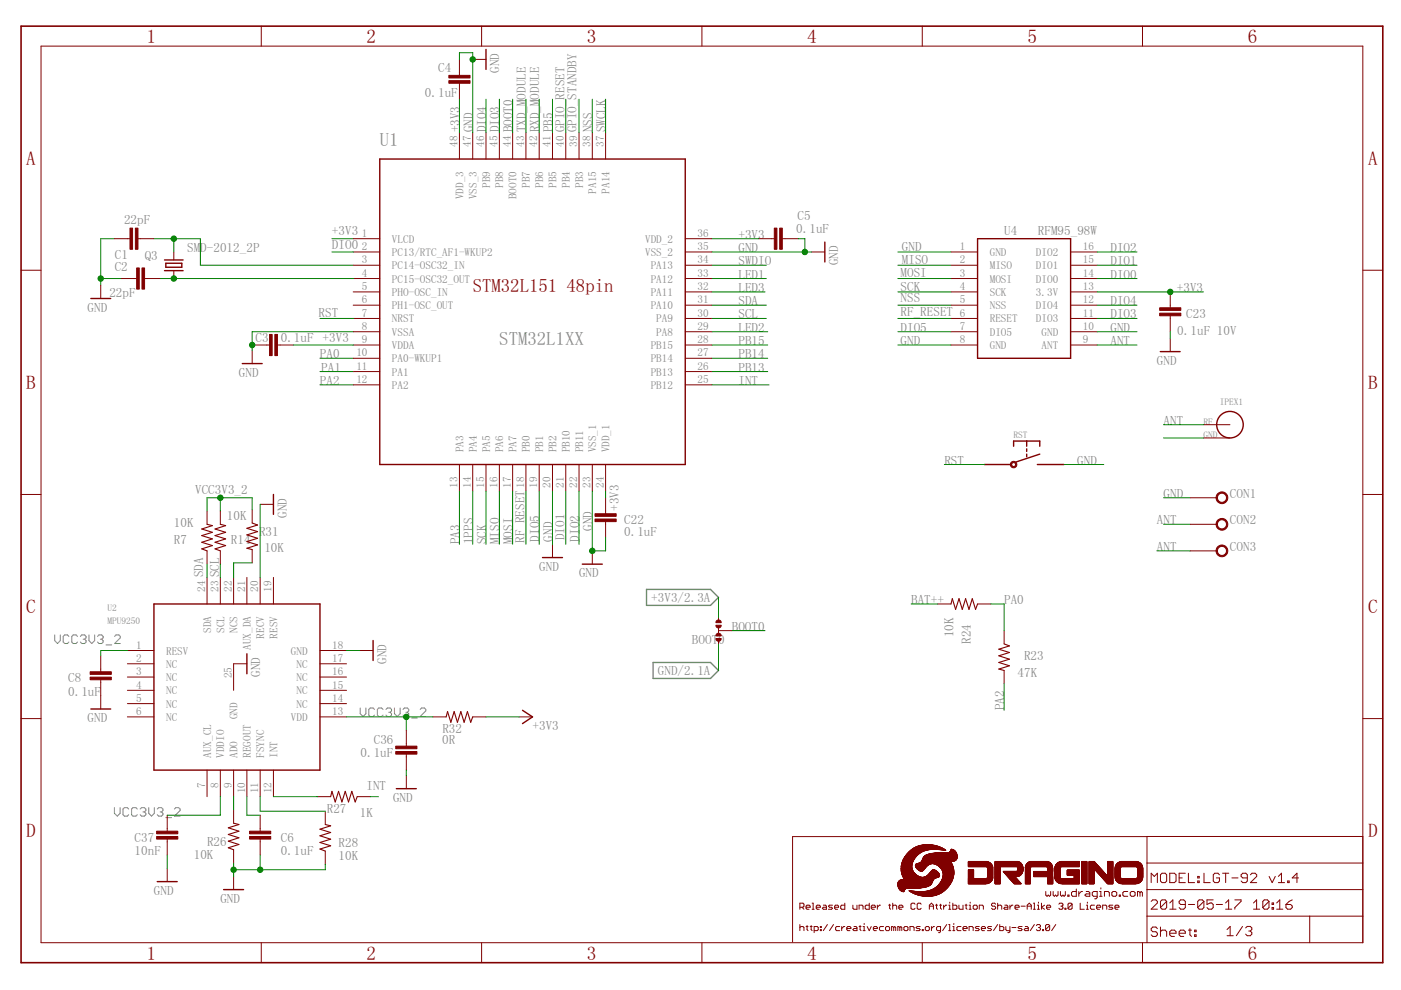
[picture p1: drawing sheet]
<svg xmlns="http://www.w3.org/2000/svg" width="297mm" height="210mm" viewBox="0 0 297 210" stroke-linecap="round" stroke-linejoin="round" font-family="sans-serif">
<defs><g id="words">
<g font-size="4.1" fill="#800000">
<text x="31" y="9.1">1</text>
<text x="77.7" y="9.1">2</text>
<text x="124.4" y="9.1">3</text>
<text x="171.2" y="9.1">4</text>
<text x="217.9" y="9.1">5</text>
<text x="264.6" y="9.1">6</text>
<text x="5.6" y="35">A</text>
<text x="290" y="35">A</text>
<text x="5.6" y="82.5">B</text>
<text x="290" y="82.5">B</text>
<text x="5.6" y="130">C</text>
<text x="290" y="130">C</text>
<text x="5.6" y="177.6">D</text>
<text x="290" y="177.6">D</text>
<text x="31" y="203.4">1</text>
<text x="77.7" y="203.4">2</text>
<text x="124.4" y="203.4">3</text>
<text x="171.2" y="203.4">4</text>
<text x="217.9" y="203.4">5</text>
<text x="264.6" y="203.4">6</text>
</g>
<g font-size="4" fill="#808080">
<text x="80.5" y="30.9">U1</text>
<text x="105.9" y="73.1">STM32L1XX</text>
</g>
<g font-size="4" fill="#800000">
<text x="100.2" y="61.9">STM32L151</text>
<text x="120.1" y="61.9">48pin</text>
</g>
<g font-size="2.8" fill="#808080">
<text x="92.9" y="15.3">C4</text>
<text x="105.9" y="15.4" transform="rotate(-90 105.9 15.4)">GND</text>
<text x="90.1" y="20.6">0.1uF</text>
<text x="97.4" y="28.1" transform="rotate(-90 97.4 28.1)">+3V3</text>
<text x="100.2" y="28.1" transform="rotate(-90 100.2 28.1)">GND</text>
<text x="103" y="28.1" transform="rotate(-90 103 28.1)">DIO4</text>
<text x="105.9" y="28.1" transform="rotate(-90 105.9 28.1)">DIO3</text>
<text x="108.7" y="28.1" transform="rotate(-90 108.7 28.1)">BOOT0</text>
<text x="111.5" y="28.1" transform="rotate(-90 111.5 28.1)">TXD_MODULE</text>
<text x="114.3" y="28.1" transform="rotate(-90 114.3 28.1)">RXD_MODULE</text>
<text x="117.1" y="28.1" transform="rotate(-90 117.1 28.1)">PB5</text>
<text x="119.7" y="28.1" transform="rotate(-90 119.7 28.1)">GPIO_RESET</text>
<text x="122.2" y="28.1" transform="rotate(-90 122.2 28.1)">GPIO_STANDBY</text>
<text x="125.6" y="28.1" transform="rotate(-90 125.6 28.1)">NSS</text>
<text x="128.4" y="28.1" transform="rotate(-90 128.4 28.1)">SWCLK</text>
<text x="26.3" y="47.5">22pF</text>
<text x="169.1" y="46.7">C5</text>
<text x="39.7" y="53.4">SMD-2012_2P</text>
<text x="70.4" y="49.8">+3V3</text>
<text x="70.4" y="52.9">DIO0</text>
<text x="156.6" y="53.4">GND</text>
<text x="156.6" y="50.6">+3V3</text>
<text x="168.8" y="49.5">0.1uF</text>
<text x="191.2" y="53.2">GND</text>
<text x="212.9" y="49.8">U4</text>
<text x="220" y="49.8">RFM95_98W</text>
<text x="235.4" y="53.4">DIO2</text>
<text x="24.3" y="57.4">C2</text>
<text x="24.3" y="54.8">C1</text>
<text x="30.7" y="55.1">Q3</text>
<text x="156.6" y="56.2">SWDIO</text>
<text x="156.6" y="59.1">LED1</text>
<text x="177.7" y="56.2" transform="rotate(-90 177.7 56.2)">GND</text>
<text x="190.9" y="58.8">MOSI</text>
<text x="191.2" y="56">MISO</text>
<text x="235.4" y="59.1">DIO0</text>
<text x="235.4" y="56.2">DIO1</text>
<text x="23.2" y="63">22pF</text>
<text x="156.6" y="64.7">SDA</text>
<text x="156.6" y="61.9">LED3</text>
<text x="190.9" y="61.6">SCK</text>
<text x="190.9" y="64.1">NSS</text>
<text x="235.4" y="64.7">DIO4</text>
<text x="249.5" y="61.9">+3V3</text>
<text x="18.5" y="66.1">GND</text>
<text x="67.6" y="67.2">RST</text>
<text x="156.6" y="67.5">SCL</text>
<text x="156.6" y="70.3">LED2</text>
<text x="190.9" y="70.3">DIO5</text>
<text x="190.9" y="67">RF_RESET</text>
<text x="235.4" y="70.3">GND</text>
<text x="235.4" y="67.5">DIO3</text>
<text x="249.6" y="71">0.1uF 10V</text>
<text x="251.5" y="67.5">C23</text>
<text x="54.2" y="72.6">C3</text>
<text x="59.5" y="72.6">0.1uF +3V3</text>
<text x="67.8" y="76">PA0</text>
<text x="156.6" y="73.1">PB15</text>
<text x="156.6" y="76">PB14</text>
<text x="190.9" y="73.1">GND</text>
<text x="235.4" y="73.1">ANT</text>
<text x="245.3" y="77.4">GND</text>
<text x="50.7" y="79.9">GND</text>
<text x="67.8" y="81.6">PA2</text>
<text x="68.1" y="78.8">PA1</text>
<text x="156.6" y="81.6">INT</text>
<text x="156.6" y="78.8">PB13</text>
<text x="246.7" y="90">ANT</text>
<text x="200.2" y="98.5">RST</text>
<text x="228.4" y="98.5">GND</text>
<text x="41.4" y="104.7">VCC3V3_2</text>
<text x="246.7" y="105.5">GND</text>
<text x="260.8" y="105.5">CON1</text>
<text x="36.9" y="111.7">10K</text>
<text x="48.1" y="110.3">10K</text>
<text x="54.9" y="113.7">R31</text>
<text x="60.8" y="109.8" transform="rotate(-90 60.8 109.8)">GND</text>
<text x="125.6" y="112.6" transform="rotate(-90 125.6 112.6)">GND</text>
<text x="131.2" y="108.4" transform="rotate(-90 131.2 108.4)">+3V3</text>
<text x="132.3" y="113.6">0.1uF</text>
<text x="132.3" y="111">C22</text>
<text x="245.3" y="111.2">ANT</text>
<text x="260.8" y="111.2">CON2</text>
<text x="36.9" y="115.4">R7</text>
<text x="49" y="115.4">R14</text>
<text x="56" y="117.1">10K</text>
<text x="97.4" y="115.4" transform="rotate(-90 97.4 115.4)">PA3</text>
<text x="100.2" y="115.4" transform="rotate(-90 100.2 115.4)">1PPS</text>
<text x="103" y="115.4" transform="rotate(-90 103 115.4)">SCK</text>
<text x="105.9" y="115.4" transform="rotate(-90 105.9 115.4)">MISO</text>
<text x="108.7" y="115.4" transform="rotate(-90 108.7 115.4)">MOSI</text>
<text x="111.2" y="115.1" transform="rotate(-90 111.2 115.1)">RF_RESET</text>
<text x="114.3" y="114.8" transform="rotate(-90 114.3 114.8)">DIO5</text>
<text x="117.1" y="114.8" transform="rotate(-90 117.1 114.8)">GND</text>
<text x="119.7" y="114.5" transform="rotate(-90 119.7 114.5)">DIO1</text>
<text x="122.8" y="114.8" transform="rotate(-90 122.8 114.8)">DIO2</text>
<text x="245.3" y="116.8">ANT</text>
<text x="260.8" y="116.8">CON3</text>
<text x="43.1" y="122.4" transform="rotate(-90 43.1 122.4)">SDA</text>
<text x="46.4" y="122.4" transform="rotate(-90 46.4 122.4)">SCL</text>
<text x="114.3" y="121">GND</text>
<text x="122.8" y="122.4">GND</text>
<text x="138.1" y="127.6">+3V3/2.3A</text>
<text x="193.2" y="128.1">BAT++</text>
<text x="212.9" y="128.1">PA0</text>
<text x="146.7" y="136.5">BOOT0</text>
<text x="155.2" y="133.7">BOOT0</text>
<text x="202.2" y="135.1" transform="rotate(-90 202.2 135.1)">10K</text>
<text x="205.9" y="136.5" transform="rotate(-90 205.9 136.5)">R24</text>
<text x="55.2" y="143.6" transform="rotate(-90 55.2 143.6)">GND</text>
<text x="81.9" y="140.7" transform="rotate(-90 81.9 140.7)">GND</text>
<text x="139.5" y="143.1">GND/2.1A</text>
<text x="215.7" y="143.6">47K</text>
<text x="217.1" y="139.9">R23</text>
<text x="14.5" y="147.5">0.1uF</text>
<text x="14.5" y="144.7">C8</text>
<text x="18.5" y="153.1">GND</text>
<text x="93.8" y="155.4">R32</text>
<text x="112.9" y="154.8">+3V3</text>
<text x="212.9" y="150.6" transform="rotate(-90 212.9 150.6)">PA2</text>
<text x="76.4" y="160.5">0.1uF</text>
<text x="79.2" y="157.6">C36</text>
<text x="93.8" y="157.6">0R</text>
<text x="77.7" y="167.5">INT</text>
<text x="69.3" y="172.3">R27</text>
<text x="76.3" y="173.1">1K</text>
<text x="83.3" y="170">GND</text>
<text x="28.5" y="178.5">C37</text>
<text x="43.9" y="179.3">R26</text>
<text x="59.5" y="178.5">C6</text>
<text x="71.8" y="179.6">R28</text>
<text x="28.5" y="181.3">10nF</text>
<text x="41.1" y="182.1">10K</text>
<text x="59.5" y="181.3">0.1uF</text>
<text x="71.8" y="182.4">10K</text>
<text x="32.6" y="189.7">GND</text>
<text x="46.7" y="191.4">GND</text>
</g>
<g font-size="2.4" fill="#808080">
<text x="97" y="31.1" transform="rotate(-90 97 31.1)">48</text>
<text x="99.8" y="31.1" transform="rotate(-90 99.8 31.1)">47</text>
<text x="102.7" y="31.1" transform="rotate(-90 102.7 31.1)">46</text>
<text x="105.5" y="31.1" transform="rotate(-90 105.5 31.1)">45</text>
<text x="108.3" y="31.1" transform="rotate(-90 108.3 31.1)">44</text>
<text x="111.1" y="31.1" transform="rotate(-90 111.1 31.1)">43</text>
<text x="113.9" y="31.1" transform="rotate(-90 113.9 31.1)">42</text>
<text x="116.7" y="31.1" transform="rotate(-90 116.7 31.1)">41</text>
<text x="119.6" y="31.1" transform="rotate(-90 119.6 31.1)">40</text>
<text x="122.4" y="31.1" transform="rotate(-90 122.4 31.1)">39</text>
<text x="125.2" y="31.1" transform="rotate(-90 125.2 31.1)">38</text>
<text x="128" y="31.1" transform="rotate(-90 128 31.1)">37</text>
<text x="103.9" y="39.9" transform="rotate(-90 103.9 39.9)">PB9</text>
<text x="106.7" y="39.9" transform="rotate(-90 106.7 39.9)">PB8</text>
<text x="112.3" y="39.9" transform="rotate(-90 112.3 39.9)">PB7</text>
<text x="115.2" y="39.9" transform="rotate(-90 115.2 39.9)">PB6</text>
<text x="118" y="39.9" transform="rotate(-90 118 39.9)">PB5</text>
<text x="120.8" y="39.9" transform="rotate(-90 120.8 39.9)">PB4</text>
<text x="123.6" y="39.9" transform="rotate(-90 123.6 39.9)">PB3</text>
<text x="126.4" y="41" transform="rotate(-90 126.4 41)">PA15</text>
<text x="129.2" y="41" transform="rotate(-90 129.2 41)">PA14</text>
<text x="98.3" y="42.2" transform="rotate(-90 98.3 42.2)">VDD_3</text>
<text x="101.1" y="42.2" transform="rotate(-90 101.1 42.2)">VSS_3</text>
<text x="109.5" y="42.2" transform="rotate(-90 109.5 42.2)">BOOT0</text>
<text x="76.7" y="53">2</text>
<text x="76.7" y="50.2">1</text>
<text x="83.1" y="51.5">VLCD</text>
<text x="136.8" y="51.5">VDD_2</text>
<text x="147.9" y="50.2">36</text>
<text x="147.9" y="53">35</text>
<text x="203.5" y="53">1</text>
<text x="229.6" y="53">16</text>
<text x="76.7" y="55.9">3</text>
<text x="76.7" y="58.7">4</text>
<text x="83.1" y="54.3">PC13/RTC_AF1-WKUP2</text>
<text x="83.1" y="57.1">PC14-OSC32_IN</text>
<text x="83.1" y="59.9">PC15-OSC32_OUT</text>
<text x="136.8" y="54.3">VSS_2</text>
<text x="138" y="59.9">PA12</text>
<text x="138" y="57.1">PA13</text>
<text x="147.9" y="58.7">33</text>
<text x="147.9" y="55.9">34</text>
<text x="203.5" y="55.9">2</text>
<text x="203.5" y="58.7">3</text>
<text x="209.9" y="54.3">GND</text>
<text x="209.9" y="57.1">MISO</text>
<text x="209.9" y="59.9">MOSI</text>
<text x="219.6" y="59.9">DIO0</text>
<text x="219.6" y="57.1">DIO1</text>
<text x="219.6" y="54.3">DIO2</text>
<text x="229.6" y="58.7">14</text>
<text x="229.6" y="55.9">15</text>
<text x="76.7" y="64.3">6</text>
<text x="76.7" y="61.5">5</text>
<text x="83.1" y="65.5">PH1-OSC_OUT</text>
<text x="83.1" y="62.7">PHO-OSC_IN</text>
<text x="138" y="65.5">PA10</text>
<text x="138" y="62.7">PA11</text>
<text x="147.9" y="64.3">31</text>
<text x="147.9" y="61.5">32</text>
<text x="203.5" y="64.3">5</text>
<text x="203.5" y="61.5">4</text>
<text x="209.9" y="65.5">NSS</text>
<text x="209.9" y="62.7">SCK</text>
<text x="219.6" y="62.7">3.3V</text>
<text x="219.6" y="65.5">DIO4</text>
<text x="229.6" y="61.5">13</text>
<text x="229.6" y="64.3">12</text>
<text x="76.7" y="67.1">7</text>
<text x="76.7" y="69.9">8</text>
<text x="83.1" y="68.4">NRST</text>
<text x="83.1" y="71.2">VSSA</text>
<text x="139.2" y="71.2">PA8</text>
<text x="139.2" y="68.4">PA9</text>
<text x="147.9" y="69.9">29</text>
<text x="147.9" y="67.1">30</text>
<text x="203.5" y="69.9">7</text>
<text x="203.5" y="67.1">6</text>
<text x="209.9" y="71.2">DIO5</text>
<text x="209.9" y="68.4">RESET</text>
<text x="219.6" y="68.4">DIO3</text>
<text x="220.8" y="71.2">GND</text>
<text x="229.6" y="67.1">11</text>
<text x="229.6" y="69.9">10</text>
<text x="75.6" y="75.6">10</text>
<text x="76.7" y="72.8">9</text>
<text x="83.1" y="76.8">PA0-WKUP1</text>
<text x="83.1" y="74">VDDA</text>
<text x="138" y="76.8">PB14</text>
<text x="138" y="74">PB15</text>
<text x="147.9" y="75.6">27</text>
<text x="147.9" y="72.8">28</text>
<text x="203.5" y="72.8">8</text>
<text x="209.9" y="74">GND</text>
<text x="220.8" y="74">ANT</text>
<text x="229.6" y="72.8">9</text>
<text x="75.6" y="78.4">11</text>
<text x="75.6" y="81.2">12</text>
<text x="83.1" y="79.6">PA1</text>
<text x="83.1" y="82.4">PA2</text>
<text x="138" y="82.4">PB12</text>
<text x="138" y="79.6">PB13</text>
<text x="147.9" y="81.2">25</text>
<text x="147.9" y="78.4">26</text>
<text x="98.3" y="95.9" transform="rotate(-90 98.3 95.9)">PA3</text>
<text x="101.1" y="95.9" transform="rotate(-90 101.1 95.9)">PA4</text>
<text x="103.9" y="95.9" transform="rotate(-90 103.9 95.9)">PA5</text>
<text x="106.7" y="95.9" transform="rotate(-90 106.7 95.9)">PA6</text>
<text x="109.5" y="95.9" transform="rotate(-90 109.5 95.9)">PA7</text>
<text x="112.3" y="95.9" transform="rotate(-90 112.3 95.9)">PB0</text>
<text x="115.2" y="95.9" transform="rotate(-90 115.2 95.9)">PB1</text>
<text x="118" y="95.9" transform="rotate(-90 118 95.9)">PB2</text>
<text x="120.8" y="95.9" transform="rotate(-90 120.8 95.9)">PB10</text>
<text x="123.6" y="95.9" transform="rotate(-90 123.6 95.9)">PB11</text>
<text x="126.4" y="95.9" transform="rotate(-90 126.4 95.9)">VSS_1</text>
<text x="129.2" y="95.9" transform="rotate(-90 129.2 95.9)">VDD_1</text>
<text x="97" y="103.5" transform="rotate(-90 97 103.5)">13</text>
<text x="99.8" y="103.5" transform="rotate(-90 99.8 103.5)">14</text>
<text x="102.7" y="103.5" transform="rotate(-90 102.7 103.5)">15</text>
<text x="105.5" y="103.5" transform="rotate(-90 105.5 103.5)">16</text>
<text x="108.3" y="103.5" transform="rotate(-90 108.3 103.5)">17</text>
<text x="111.1" y="103.5" transform="rotate(-90 111.1 103.5)">18</text>
<text x="113.9" y="103.5" transform="rotate(-90 113.9 103.5)">19</text>
<text x="116.7" y="103.5" transform="rotate(-90 116.7 103.5)">20</text>
<text x="119.6" y="103.5" transform="rotate(-90 119.6 103.5)">21</text>
<text x="122.4" y="103.5" transform="rotate(-90 122.4 103.5)">22</text>
<text x="125.2" y="103.5" transform="rotate(-90 125.2 103.5)">23</text>
<text x="128" y="103.5" transform="rotate(-90 128 103.5)">24</text>
<text x="43.5" y="125.5" transform="rotate(-90 43.5 125.5)">24</text>
<text x="46.3" y="125.5" transform="rotate(-90 46.3 125.5)">23</text>
<text x="49.1" y="125.5" transform="rotate(-90 49.1 125.5)">22</text>
<text x="52" y="125.5" transform="rotate(-90 52 125.5)">21</text>
<text x="54.8" y="125.5" transform="rotate(-90 54.8 125.5)">20</text>
<text x="57.6" y="125.5" transform="rotate(-90 57.6 125.5)">19</text>
<text x="28.9" y="137.5">1</text>
<text x="44.7" y="134.2" transform="rotate(-90 44.7 134.2)">SDA</text>
<text x="47.6" y="134.2" transform="rotate(-90 47.6 134.2)">SCL</text>
<text x="50.4" y="134.2" transform="rotate(-90 50.4 134.2)">NCS</text>
<text x="53.2" y="137.8" transform="rotate(-90 53.2 137.8)">AUX_DA</text>
<text x="56" y="135.4" transform="rotate(-90 56 135.4)">RECV</text>
<text x="58.8" y="135.4" transform="rotate(-90 58.8 135.4)">RESV</text>
<text x="70.4" y="137.5">18</text>
<text x="28.9" y="143.2">3</text>
<text x="28.9" y="140.3">2</text>
<text x="35.2" y="141.6">NC</text>
<text x="35.2" y="138.8">RESV</text>
<text x="49.1" y="143.8" transform="rotate(-90 49.1 143.8)">25</text>
<text x="61.7" y="138.8">GND</text>
<text x="62.9" y="141.6">NC</text>
<text x="70.4" y="143.2">16</text>
<text x="70.4" y="140.3">17</text>
<text x="28.9" y="148.8">5</text>
<text x="28.9" y="146">4</text>
<text x="35.2" y="147.2">NC</text>
<text x="35.2" y="144.4">NC</text>
<text x="62.9" y="147.2">NC</text>
<text x="62.9" y="144.4">NC</text>
<text x="70.4" y="148.8">14</text>
<text x="70.4" y="146">15</text>
<text x="28.9" y="151.6">6</text>
<text x="35.2" y="152.9">NC</text>
<text x="35.2" y="150">NC</text>
<text x="50.4" y="152.5" transform="rotate(-90 50.4 152.5)">GND</text>
<text x="61.7" y="152.9">VDD</text>
<text x="62.9" y="150">NC</text>
<text x="70.4" y="151.6">13</text>
<text x="44.7" y="160.7" transform="rotate(-90 44.7 160.7)">AUX_CL</text>
<text x="47.6" y="160.7" transform="rotate(-90 47.6 160.7)">VDDIO</text>
<text x="50.4" y="160.7" transform="rotate(-90 50.4 160.7)">ADO</text>
<text x="53.2" y="160.7" transform="rotate(-90 53.2 160.7)">REGOUT</text>
<text x="56" y="160.7" transform="rotate(-90 56 160.7)">FSYNC</text>
<text x="58.8" y="160.7" transform="rotate(-90 58.8 160.7)">INT</text>
<text x="43.5" y="167" transform="rotate(-90 43.5 167)">7</text>
<text x="46.3" y="167" transform="rotate(-90 46.3 167)">8</text>
<text x="49.1" y="167" transform="rotate(-90 49.1 167)">9</text>
<text x="52" y="168.2" transform="rotate(-90 52 168.2)">10</text>
<text x="54.8" y="168.2" transform="rotate(-90 54.8 168.2)">11</text>
<text x="57.6" y="168.2" transform="rotate(-90 57.6 168.2)">12</text>
</g>
<g font-size="2" fill="#808080">
<text x="258.6" y="85.8">IPEX1</text>
<text x="214.9" y="93">RST</text>
<text x="255.1" y="90">RF</text>
<text x="255.1" y="92.9">GND</text>
<text x="22.8" y="129.5">U2</text>
<text x="22.8" y="132.3">MPU9250</text>
</g>
</g></defs>
<path d="M137.1 125h13.5l1.7 1.7-1.7 1.7h-13.5zM138.5 140.5h12.1l1.7 1.7-1.7 1.6h-12.1z" fill="none" stroke="#808080" stroke-width=".3"/>
<g fill="none" stroke="#808080" stroke-width=".21">
<path d="M11.6 134.6v1.2l.6 .6 .6-.6v-1.2M14.6 134.9l-.3-.3h-.6l-.3 .3v1.2l.3 .3h.6l.3-.3M16.4 134.9l-.3-.3h-.6l-.3 .3v1.2l.3 .3h.6l.3-.3M17 134.9l.3-.3h.6l.3 .3v.3l-.3 .3M17.6 135.5h.3M17.9 135.5l.3 .3v.3l-.3 .3h-.6l-.3-.3M18.9 134.6v1.2l.6 .6 .6-.6v-1.2M20.7 134.9l.3-.3h.6l.3 .3v.3l-.3 .3M21.3 135.5h.3M21.6 135.5l.3 .3v.3l-.3 .3h-.6l-.3-.3M22.5 136.7h1.2M24.3 134.9l.3-.3h.6l.3 .3v.3l-1.2 1.2h1.2"/>
<path d="M76.4 150.1v1.2l.6 .6 .6-.6v-1.2M79.4 150.4l-.3-.3h-.6l-.3 .3v1.2l.3 .3h.6l.3-.3M81.2 150.4l-.3-.3h-.6l-.3 .3v1.2l.3 .3h.6l.3-.3M81.8 150.4l.3-.3h.6l.3 .3v.3l-.3 .3M82.4 151h.3M82.7 151l.3 .3v.3l-.3 .3h-.6l-.3-.3M83.6 150.1v1.2l.6 .6 .6-.6v-1.2M85.4 150.4l.3-.3h.7l.3 .3v.3l-.3 .3M86.1 151h.3M86.4 151l.3 .3v.3l-.3 .3h-.7l-.3-.3M87.3 152.2h1.2M89.1 150.4l.3-.3h.6l.3 .3v.3l-1.2 1.2h1.2"/>
<path d="M24.3 171.2v1.2l.6 .6 .6-.6v-1.2M27.3 171.5l-.3-.3h-.6l-.3 .3v1.2l.3 .3h.6l.3-.3M29.1 171.5l-.3-.3h-.6l-.3 .3v1.2l.3 .3h.6l.3-.3M29.7 171.5l.3-.3h.6l.3 .3v.4l-.3 .2M30.3 172.1h.3M30.6 172.1l.3 .3v.3l-.3 .3h-.6l-.3-.3M31.5 171.2v1.2l.6 .6 .6-.6v-1.2M33.3 171.5l.4-.3h.5l.3 .3v.4l-.3 .2M34 172.1h.2M34.2 172.1l.3 .3v.3l-.3 .3h-.5l-.4-.3M35.2 173.4h1.2M37 171.5l.3-.3h.6l.3 .3v.4l-1.2 1.1h1.2"/>
</g>
<g fill="none" stroke="#800000" stroke-width=".21">
<path d="M8.7 9.8h280.2v190.1h-280.2zM55.4 5.5v4.3M97.4 12.6v3.4M97.4 17.7v3.3M100.2 12.6h2.8M102.1 5.5v4.3M148.8 5.5v4.3M195.5 5.5v4.3M242.2 5.5v4.3M97.4 28.1v5.6M100.2 28.1v5.6M103 28.1v5.6"/>
<path d="M105.9 28.1v5.6M108.7 28.1v5.6M111.5 28.1v5.6M114.3 28.1v5.6M117.1 28.1v5.6M120 28.1v5.6M122.8 28.1v5.6M125.6 28.1v5.6M128.4 28.1v5.6M4.5 57.3h4.2M24.2 50.6h3.4M25.6 59.1h3.4"/>
<path d="M29.3 50.6h3.3M30.7 59.1h3.3M36.9 53.4v1.7M36.9 57.4v1.7M74.9 59.1h5.6M74.9 56.2h5.6M74.9 53.4h5.6M74.9 50.6h5.6M145.3 59.1h5.6M145.3 56.2h5.6M145.3 53.4h5.6M145.3 50.6h5.6"/>
<path d="M160.8 50.6h3.4M165.9 50.6h3.3M172.1 53.4h2.8M201.6 59.1h5.7M201.6 56.2h5.7M201.6 53.4h5.7M227 59.1h5.6M227 56.2h5.6M227 53.4h5.6M288.9 57.3h4.3M21.4 60.5v2.8M53.5 74.3v2.8"/>
<path d="M53.8 73.2h3.3M58.8 73.2h3.4M74.9 67.5h5.6M74.9 76h5.6M74.9 78.8h5.6M74.9 70.3h5.6M74.9 64.7h5.6M74.9 61.9h5.6M74.9 73.2h5.6M145.3 67.5h5.6M145.3 76h5.6M145.3 78.8h5.6"/>
<path d="M145.3 70.3h5.6M145.3 64.7h5.6M145.3 61.9h5.6M145.3 73.2h5.6M201.6 67.5h5.7M201.6 70.3h5.7M201.6 64.7h5.7M201.6 61.9h5.7M201.6 73.2h5.7M227 67.5h5.6M227 70.3h5.6M227 64.7h5.6"/>
<path d="M227 61.9h5.6M227 73.2h5.6M248.1 61.9v3.4M248.1 67v3.3M248.1 71.7v2.8M74.9 81.6h5.6M97.4 98.5v5.6M100.2 98.5v5.6M103 98.5v5.6M105.9 98.5v5.6M108.7 98.5v5.6M111.5 98.5v5.6"/>
<path d="M114.3 98.5v5.6M117.1 98.5v5.6M120 98.5v5.6M122.8 98.5v5.6M125.6 98.5v5.6M128.4 98.5v5.6M145.3 81.6h5.6M208.7 98.5h5.6M219.9 98.5h5.7M255.1 90h5.7M255.1 92.9h5.7M4.5 104.8h4.2"/>
<path d="M43.9 108.4v2.8M43.9 116.8v2.8M46.7 108.4v2.8M46.7 116.8v2.8M53.5 108.1v2.8M53.5 116.5v2.8M55.2 106.9h2.8M117.1 115.4v2.8M125.6 116.8v2.8M128.4 105.5v3.4M128.4 110.6v3.4M252.3 105.5h5.7"/>
<path d="M252.3 111.2h5.7M252.3 116.8h5.7M288.9 104.8h4.3M21.4 139v3.4M27 137.9h5.6M43.9 122.4v5.7M46.7 122.4v5.7M49.5 122.4v5.7M52.3 122.4v5.7M55.2 122.4v5.7M58 122.4v5.7M67.8 137.9h5.7"/>
<path d="M76.3 137.9h2.8M152.3 130.9v.8M152.3 133.1v1.2M152.3 135.7v.8M152.3 133.7h2.9M198.8 128.1h2.8M207.3 128.1h2.8M212.9 133.7v2.8M4.5 152.4h4.2M21.4 144.1v6.2M27 140.7h5.6M27 152h5.6"/>
<path d="M27 149.2h5.6M27 146.4h5.6M27 143.6h5.6M52.3 140.7h-2.8v5.7M67.8 140.7h5.7M67.8 152h5.7M67.8 149.2h5.7M67.8 146.4h5.7M67.8 143.6h5.7M86.1 154.8v3.4M86.1 159.9v3.4M91.8 152h2.8"/>
<path d="M100.2 152h2.8M110.1 152h2.8M212.9 142.2v2.8M288.9 152.4h4.3M35.5 172.8v3.4M35.5 177.9v3.4M43.9 163.3v5.6M46.7 163.3v5.6M49.5 163.3v5.6M49.5 171.7v2.8M52.3 163.3v5.6M55.2 163.3v5.6"/>
<path d="M55.2 172.8v3.4M55.2 177.9v3.4M58 163.3v5.6M67.3 168.9h2.8M69 172v2.8M75.7 168.9h2.8M86.1 164.4v2.8M243.2 177.4v22.5M288.9 177.4h-120.9v22.3M35.5 184.1v2.8M49.5 180.2v2.8M49.5 185.8v2.8"/>
<path d="M55.4 199.9v4.2M69 180.4v2.9M102.1 199.9v4.2M148.8 199.9v4.2M169.6 196.7l.2-.3h.4l.3 .3v.6M169.6 192.4h.6l.3-.3v-.4l-.3-.2h-.6v1.3M169.6 196v1.3M170 192.4l.5 .4M170.9 192.4h.9v-.3l-.3-.2h-.4l-.2 .2v.5l.2 .2h.4M170.9 196.4h.4M171.1 196.2v.9l.2 .2M171.8 196.4h.4"/>
<path d="M172 196.2v.9l.2 .2M172.2 192.8h.4M172.2 191.5h.2v1.3M172.6 197.3h.7l.2-.2v-.4l-.2-.3h-.7v1.3M173.1 192.4h.8v-.3l-.2-.2h-.4l-.2 .2v.5l.2 .2h.4M173.9 196.4h.2v.3h-.2zM173.9 197.1h.2v.2h-.2zM174.6 191.9h.4l.2 .2v.7h-.6l-.3-.2 .3-.2h.6M175.4 196l-.8 1.3M176.5 191.9h-.6l-.3 .2 .9 .5-.2 .2h-.7M176.7 196l-.8 1.3M177 192.4h.8l-.2-.5h-.4l-.2 .2v.5l.2 .2h.4"/>
<path d="M178 196.4h-.6l-.2 .3v.4l.2 .2h.6M178.5 196.4v.9M179.1 191.5v1.3h-.6l-.3-.2v-.5l.3-.2h.6M179.1 196.4h-.2l-.4 .5M179.5 196.9h.9l-.2-.5h-.5l-.2 .3v.4l.2 .2h.5M180.8 191.9v.7l.3 .2h.6v-.9M181.1 196.4h.4l.2 .3v.6h-.6l-.3-.2 .3-.2h.6M182.1 196.4h.5M182.1 192.8v-.9h.7l.2 .2v.7M182.4 196.2v.9l.2 .2M183 196.4h.2v.9M183 197.3h.4"/>
<path d="M183.2 195.8v.2M183.9 196.4l.4 .9 .4-.9M184.3 191.5v1.3h-.7l-.2-.2v-.5l.2-.2h.7M184.7 192.4h.9l-.2-.5h-.5l-.2 .2v.5l.2 .2h.5M185.2 196.9h.8l-.2-.5h-.4l-.2 .3v.4l.2 .2h.4M186 191.9v.9M186.7 191.9h-.2l-.5 .5M187.3 196.4h-.6l-.2 .3v.4l.2 .2h.6M187.7 196.7l.3-.3h.4l.2 .3v.4l-.2 .2h-.4l-.3-.2zM188.4 191.9h.4M188.6 191.7v.9l.2 .2M189.3 192.1l.2-.2h.4l.2 .2v.7"/>
<path d="M189.3 191.5v1.3M189.5 196.7l-.5-.3v.9M189.5 196.7v.6M189.5 196.7l.2-.3 .2 .3v.6M190.6 192.4h.8v-.3l-.2-.2h-.4l-.2 .2v.5l.2 .2h.4M190.8 196.7l-.4-.3v.9M190.8 196.7v.6M190.8 196.7l.2-.3 .2 .3v.6M191.9 196.4h.4l.2 .3v.4l-.2 .2h-.4l-.3-.2v-.4zM192.9 197.3v-.9h.7l.2 .3v.6M194 191.7l-.2-.2h-.4l-.3 .2v.9l.3 .2h.4l.2-.2M195.1 196.4h-.6l-.3 .3 .3 .2h.4l.2 .2-.2 .2h-.7"/>
<path d="M195.3 191.7l-.2-.2h-.4l-.2 .2v.9l.2 .2h.4l.2-.2M195.5 197.1h.2v.2h-.2zM195.5 199.9v4.2M196.2 196.7l.2-.3h.4l.2 .3v.4l-.2 .2h-.4l-.2-.2zM197 192.8v-.9l.5-.4 .4 .4v.9M197 192.1h.9M197.5 196.4v.9M198.1 196.4h-.2l-.4 .5M198.3 191.9h.5M198.6 191.7v.9l.2 .2M199.2 191.9h.4M199.4 197.3h-.6l-.2-.2v-.4l.2-.3h.6v1.1l-.4 .2"/>
<path d="M199.4 191.7v.9l.2 .2M200.1 191.9v.9M200.7 196l-.8 1.3M200.7 191.9h-.2l-.4 .5M201.1 192.8h.5M201.1 197.3h.5M201.1 196h.3v1.3M201.1 191.9h.3v.9M201.4 191.3v.2M202 191.5v1.3h.7l.2-.2v-.5l-.2-.2h-.7M202 196.4h.2v.9M202 197.3h.4"/>
<path d="M202.2 195.8v.2M203.3 191.9v.7l.2 .2h.7v-.9M203.8 196.4h-.7l-.2 .3v.4l.2 .2h.7M204.2 196.9h.8l-.2-.5h-.4l-.2 .3v.4l.2 .2h.4M204.6 191.9h.4M204.8 191.7v.9l.2 .2M205.5 192.8h.4M205.5 197.3v-.9h.6l.2 .3v.6M205.5 191.9h.2v.9M205.7 191.3v.2M206.3 192.1l.2-.2h.5l.2 .2v.5l-.2 .2h-.5l-.2-.2zM207.6 196.4h-.6l-.2 .3 .2 .2h.4l.2 .2-.2 .2h-.6"/>
<path d="M207.6 192.8v-.9h.7l.2 .2v.7M208.1 196.9h.8l-.2-.5h-.4l-.2 .3v.4l.2 .2h.4M210.2 196.4h-.6l-.2 .3 .2 .2h.4l.2 .2-.2 .2h-.6M211.1 191.7l-.2-.2h-.5l-.2 .2 .2 .4h.5l.2 .3-.2 .4h-.5l-.2-.2M211.5 196l-.8 1.3M211.5 192.1l.2-.2h.5l.2 .2v.7M211.5 191.5v1.3M212 196v1.3h.6l.2-.2v-.4l-.2-.3h-.6M213 191.9h.5l.2 .2v.7h-.7l-.2-.2 .2-.2h.7M213.3 196.4v.7l.2 .2h.6M214.1 196.4v1.1l-.4 .2M214.1 191.9v.9"/>
<path d="M214.5 196.7h.9M214.8 191.9h-.3l-.4 .5M215.2 192.4h.9v-.3l-.3-.2h-.4l-.2 .2v.5l.2 .2h.4M216.5 192.1h.9M216.7 196.4h-.6l-.3 .3 .3 .2h.4l.2 .2-.2 .2h-.7M217.4 196.4h.4l.2 .3v.6h-.6l-.3-.2 .3-.2h.6M217.8 192.1h.9M217.8 192.8v-.9l.4-.4 .5 .4v.9M219.1 192.8h.4M219.1 191.5h.2v1.3M219.3 196l-.9 1.3M219.7 196.2l.2-.2h.5l.2 .2-.2 .5"/>
<path d="M219.9 192.8h.5M219.9 191.9h.3v.9M220.2 196.7h.2M220.2 191.3v.2M220.4 196.7l.2 .2-.2 .4h-.5l-.2-.2M220.8 191.5v1.3M221 197.1h.3v.2h-.3zM221.5 191.9l-.7 .5 .7 .4M221.7 189v.8l.3 .2 .2-.2 .3 .2 .3-.2v-.8M221.9 192.4h.9l-.3-.5h-.4l-.2 .2v.5l.2 .2h.4M222.5 196.2v.9l-.2 .2h-.4l-.2-.2M222.5 196.2l-.2-.2h-.4l-.2 .2v.9"/>
<path d="M222.5 196.2l-.8 .9M223.3 189v.8l.2 .2 .3-.2 .2 .2 .3-.2v-.8M223.8 196l-.8 1.3M224.5 191.7l.2-.2h.4l.3 .2-.3 .4M224.8 189v.8l.3 .2 .3-.2 .2 .2 .3-.2v-.8M224.9 192.1h.2M225.1 192.1l.3 .3-.3 .4h-.4l-.2-.2M225.8 192.6h.2v.2h-.2zM226.4 189.8h.3v.2h-.3zM227.3 191.7v.9l-.2 .2h-.4l-.3-.2M227.3 191.7l-.2-.2h-.4l-.3 .2v.9M227.3 191.7l-.9 .9"/>
<path d="M228.2 188.5v1.5h-.8l-.2-.2v-.5l.2-.3h.8M228.7 189v1M229 191.5v1.3h.9M229.5 189h-.2l-.6 .5M230.3 189h.5l.3 .3v.7h-.8l-.3-.2 .3-.3h.8M230.3 192.8h.5M230.3 191.9h.2v.9M230.5 191.3v.2M232.1 191.9h-.7l-.2 .2v.5l.2 .2h.7M232.5 192.4h.9v-.3l-.3-.2h-.4l-.2 .2v.5l.2 .2h.4M232.6 190h-.8l-.2-.2v-.5l.2-.3h.8v1.3l-.2 .3h-.3M233.1 189h.3v1"/>
<path d="M233.1 190h.6M233.4 188.2v.3M233.8 192.8v-.9h.6l.3 .2v.7M234.2 190v-1h.7l.3 .3v.7M235.9 191.9h-.6l-.2 .2 .2 .3h.4l.2 .2-.2 .2h-.6M236 189h.5l.3 .3v.5l-.3 .2h-.5l-.3-.2v-.5zM236.4 192.4h.8l-.2-.5h-.4l-.2 .2v.5l.2 .2h.4M237.3 189.8h.3v.2h-.3zM239.1 189h-.8l-.2 .3v.5l.2 .2h.8M239.6 189.3l.3-.3h.5l.3 .3v.5l-.3 .2h-.5l-.3-.2zM241.7 189.3l.3-.3 .2 .3v.7M241.7 189.3l-.3-.3h-.2v1"/>
<path d="M241.7 189.3v.7M242.2 199.9v4.2M243.2 194.2h45.7M243.2 188.6h45.7M243.2 183h45.7M244.1 191.1l.3-.3h.7l.3 .3v.4l-1.3 1.3h1.3M244.1 187.1v-2l.6 .7 .7-.7v2M245.4 196.9l-.3-.3h-.7l-.3 .3v.3l.3 .3h.7l.3 .4v.3l-.3 .3h-.7l-.3-.3M246 185.5l.4-.4h.6l.4 .4v1.3l-.4 .3h-.6l-.4-.3zM246 196.6v1.9M246 197.5l.4-.3h.6l.4 .3v1M247.4 191.1v1.3l-.4 .4h-.6l-.4-.4"/>
<path d="M247.4 191.1l-.4-.3h-.6l-.4 .3v1.3M247.4 191.1l-1.4 1.3M248 185.1h1l.3 .4v1.3l-.3 .3h-1zM248 192.8h1.3M248 191.5l.7-.7v2M248 197.9h1.3v-.4l-.3-.3h-.7l-.3 .3v.7l.3 .3h.7M250 186.1h.7M250 197.9h1.3v-.4l-.3-.3h-.7l-.3 .3v.7l.3 .3h.7M251.3 185.1h-1.3v2h1.3M251.3 191.8h-1l-.3-.3v-.4l.3-.3h.7l.3 .3v1.3l-.3 .4h-.7l-.3-.4M252 185.1v2h1.3M252 191.8h1.3"/>
<path d="M252 197.2h.6M252.3 196.9v1.3l.3 .3M253.3 197.2h.3v.3h-.3zM253.3 198.2h.3v.3h-.3zM253.9 186.8h.4v.3h-.4zM253.9 185.8h.4v.3h-.4zM255.2 191.1v1.3l-.3 .4h-.6l-.4-.4M255.2 191.1l-.3-.3h-.6l-.4 .3v1.3M255.2 191.1l-1.3 1.3M255.3 185.1v2h1.3M257.2 190.8h-1.3v1l.7-.3h.3l.3 .3v.6l-.3 .4h-.7l-.3-.4M257.9 191.8h1.3"/>
<path d="M258.6 185.5l-.4-.4h-.6l-.4 .4v1.3l.4 .3h.6l.4-.3v-.7h-.7M259.2 185.1h1.3M259.8 192.8h1.4M259.8 191.5l.7-.7v2M259.9 185.1v2M260.2 197.1l.6-.7v2M260.2 198.4h1.3M261.2 186.1h1.3M261.8 190.8h1.3v.3l-1.3 1.3v.4M263.4 196.4l-1.3 2M264.1 196.7l.3-.3h.7l.3 .3v.4l-.3 .3M264.5 186.1h-1l-.4-.3v-.3l.4-.4h.6l.4 .4v1.3l-.4 .3h-.6l-.4-.3"/>
<path d="M264.8 197.4h.3M265.1 197.4l.3 .3v.4l-.3 .3h-.7l-.3-.3M265.1 185.5l.4-.4h.6l.3 .4v.3l-1.3 1.3h1.3M265.8 192.8h1.3M265.8 191.5l.6-.7v2M269 191.1v1.3l-.3 .4h-.6l-.4-.4M269 191.1l-.3-.3h-.6l-.4 .3v1.3M269 191.1l-1.3 1.3M269.1 185.8l.6 1.3 .7-1.3M269.7 192.4h.3v.4h-.3zM269.7 191.5h.3v.3h-.3zM270.7 192.8h1.3"/>
<path d="M270.7 191.5l.6-.7v2M271 187.1h1.4M271 185.8l.7-.7v2M272.6 191.8h1l.4 .3v.3l-.4 .4h-.6l-.4-.4zM273 186.8h.3v.3h-.3zM274 190.8l-.7 .3-.7 .7M275.3 186.1h-1.3l1-1v2M277.7 194.2v5.7"/>
</g>
<path d="M4.5 5.5h288.7v198.6h-288.7z" fill="none" stroke="#800000" stroke-width=".34"/>
<g fill="#800000" stroke="#800000" stroke-width=".21">
<path d="M196.2 190l.9 .1z"/>
<path d="M195.9 190h1.5z"/>
<path d="M195.6 189.9l2 .1z"/>
<path d="M195.5 189.9l2.3 .1z"/>
<path d="M195.3 189.9h2.7z"/>
<path d="M195.2 189.9h2.9z"/>
<path d="M195 189.8l3.2 .1z"/>
<path d="M194.9 189.8h3.4z"/>
<path d="M194.8 189.8h3.6z"/>
<path d="M194.7 189.8h3.8z"/>
<path d="M194.6 189.7l4 .1z"/>
<path d="M194.5 189.7h4.2z"/>
<path d="M194.4 189.7h4.4z"/>
<path d="M194.4 189.6l4.4 .1z"/>
<path d="M194.3 189.6l4.6 .1z"/>
<path d="M194.2 189.6h4.8z"/>
<path d="M194.1 189.5l5 .1z"/>
<path d="M194 189.5l5.1 .1z"/>
<path d="M194 189.5h5.2z"/>
<path d="M193.9 189.5h5.3z"/>
<path d="M193.8 189.4l5.5 .1z"/>
<path d="M193.7 189.4h5.7z"/>
<path d="M193.7 189.4h5.8z"/>
<path d="M193.6 189.3l5.9 .1z"/>
<path d="M193.5 189.3h6z"/>
<path d="M193.5 189.3h6.1z"/>
<path d="M193.4 189.3h6.2z"/>
<path d="M193.4 189.2l6.3 .1z"/>
<path d="M193.3 189.2h6.4z"/>
<path d="M193.3 189.2h6.5z"/>
<path d="M193.2 189.1l6.6 .1z"/>
<path d="M193.2 189.1h6.7z"/>
<path d="M193.1 189.1h6.8z"/>
<path d="M193.1 189l6.8 .1z"/>
<path d="M191.4 189l.2 .1z"/>
<path d="M193 189l1.8 .1z"/>
<path d="M195.7 189l4.3 .1z"/>
<path d="M191.3 189h.3z"/>
<path d="M193 189h1.3z"/>
<path d="M196 189h4z"/>
<path d="M192.9 189h1.1z"/>
<path d="M196.3 189h3.7z"/>
<path d="M191.2 188.9l.5 .1z"/>
<path d="M192.9 188.9l.8 .1z"/>
<path d="M196.5 188.9l3.6 .1z"/>
<path d="M191.1 188.9l.6 .1z"/>
<path d="M192.8 188.9l.6 .1z"/>
<path d="M196.6 188.9l3.5 .1z"/>
<path d="M191.1 188.9h.6z"/>
<path d="M192.8 188.9h.4z"/>
<path d="M196.7 188.9h3.4z"/>
<path d="M191 188.8l.7 .1z"/>
<path d="M192.8 188.8l.2 .1z"/>
<path d="M196.8 188.8l3.4 .1z"/>
<path d="M192.7 188.8l.1 .1z"/>
<path d="M197 188.8l3.2 .1z"/>
<path d="M191 188.8h.7z"/>
<path d="M197.1 188.8h3.2z"/>
<path d="M190.9 188.8h.8z"/>
<path d="M197.2 188.8h3.1z"/>
<path d="M190.9 188.7l.9 .1z"/>
<path d="M197.3 188.7l3 .1z"/>
<path d="M190.9 188.7h.8z"/>
<path d="M197.3 188.7h3z"/>
<path d="M190.8 188.7h1z"/>
<path d="M197.4 188.7h3z"/>
<path d="M197.5 188.7h2.9z"/>
<path d="M190.8 188.6l1 .1z"/>
<path d="M197.5 188.6l2.9 .1z"/>
<path d="M190.8 188.6h1z"/>
<path d="M197.6 188.6h2.8z"/>
<path d="M190.8 188.6h1.1z"/>
<path d="M197.7 188.6h2.8z"/>
<path d="M190.7 188.6h1.2z"/>
<path d="M190.7 188.5l1.2 .1z"/>
<path d="M197.8 188.5l2.7 .1z"/>
<path d="M190.7 188.5h1.2z"/>
<path d="M197.8 188.5h2.8z"/>
<path d="M190.6 188.5h1.4z"/>
<path d="M197.9 188.5h2.7z"/>
<path d="M190.6 188.4l1.4 .1z"/>
<path d="M198 188.4l2.6 .1z"/>
<path d="M190.6 188.4h1.4z"/>
<path d="M198 188.4h2.7z"/>
<path d="M190.6 188.4h1.5z"/>
<path d="M198.1 188.4h2.6z"/>
<path d="M190.6 188.3l1.5 .1z"/>
<path d="M193.3 188.3l.8 .1z"/>
<path d="M198.1 188.3l2.6 .1z"/>
<path d="M190.6 188.3l1.6 .1z"/>
<path d="M192.8 188.3l1.7 .1z"/>
<path d="M198.2 188.3l2.5 .1z"/>
<path d="M190.5 188.3h1.8z"/>
<path d="M192.4 188.3h2.4z"/>
<path d="M198.2 188.3h2.6z"/>
<path d="M190.5 188.3h4.5z"/>
<path d="M190.5 188.2l4.7 .1z"/>
<path d="M198.2 188.2l2.6 .1z"/>
<path d="M190.5 188.2l4.9 .1z"/>
<path d="M198.3 188.2l2.6 .1z"/>
<path d="M190.5 188.2h5.1z"/>
<path d="M198.4 188.2h2.5z"/>
<path d="M190.5 188.2h5.3z"/>
<path d="M190.5 188.1l5.4 .1z"/>
<path d="M198.4 188.1l2.5 .1z"/>
<path d="M190.5 188.1h5.6z"/>
<path d="M198.5 188.1h2.5z"/>
<path d="M190.5 188.1h5.7z"/>
<path d="M190.5 188l5.8 .1z"/>
<path d="M198.5 188l2.5 .1z"/>
<path d="M190.4 188h6z"/>
<path d="M198.6 188h2.4z"/>
<path d="M190.4 188h6.1z"/>
<path d="M198.6 188h2.5z"/>
<path d="M190.4 188h6.2z"/>
<path d="M190.4 187.9l6.3 .1z"/>
<path d="M198.7 187.9l2.4 .1z"/>
<path d="M190.4 187.9h6.4z"/>
<path d="M198.7 187.9h2.4z"/>
<path d="M190.4 187.8l6.5 .1z"/>
<path d="M198.8 187.8l2.4 .1z"/>
<path d="M190.4 187.8h6.6z"/>
<path d="M198.8 187.8h2.4z"/>
<path d="M190.4 187.7l6.7 .1z"/>
<path d="M198.9 187.7l2.3 .1z"/>
<path d="M198.9 187.7l2.4 .1z"/>
<path d="M190.4 187.7h6.8z"/>
<path d="M198.9 187.7h2.4z"/>
<path d="M190.4 187.6l6.8 .1z"/>
<path d="M199 187.6l2.3 .1z"/>
<path d="M190.4 187.6l6.9 .1z"/>
<path d="M190.4 187.6h6.9z"/>
<path d="M199 187.6h2.3z"/>
<path d="M199 187.6h2.4z"/>
<path d="M190.4 187.5l7 .1z"/>
<path d="M199.1 187.5l2.3 .1z"/>
<path d="M190.4 187.5h7z"/>
<path d="M199.1 187.5h2.3z"/>
<path d="M190.4 187.5h7.1z"/>
<path d="M199.1 187.5h2.4z"/>
<path d="M190.4 187.4l7.1 .1z"/>
<path d="M199.2 187.4l2.2 .1z"/>
<path d="M190.4 187.4h7.1z"/>
<path d="M199.2 187.4h2.3z"/>
<path d="M205.3 187.4h3.7z"/>
<path d="M211 187.4h1.1z"/>
<path d="M215 187.4h1.5z"/>
<path d="M217.4 187.4h1.1z"/>
<path d="M222.1 187.4h1.1z"/>
<path d="M225.1 187.4h3.8z"/>
<path d="M229.3 187.4h1.1z"/>
<path d="M230.9 187.4h1.1z"/>
<path d="M234.8 187.4h1.2z"/>
<path d="M237.9 187.4h2.9z"/>
<path d="M190.4 187.3l7.1 .1z"/>
<path d="M199.2 187.3l2.3 .1z"/>
<path d="M205.3 187.3l4 .1z"/>
<path d="M211 187.3l1.1 .1z"/>
<path d="M215 187.3l1.5 .1z"/>
<path d="M217.4 187.3l1.1 .1z"/>
<path d="M222.1 187.3l1.1 .1z"/>
<path d="M224.9 187.3l4 .1z"/>
<path d="M229.3 187.3l1.1 .1z"/>
<path d="M230.9 187.3l1.1 .1z"/>
<path d="M234.8 187.3l1.1 .1z"/>
<path d="M237.6 187.3l3.5 .1z"/>
<path d="M190.4 187.3h7.1z"/>
<path d="M199.2 187.3h2.3z"/>
<path d="M205.3 187.3h4.1z"/>
<path d="M211 187.3h1.1z"/>
<path d="M215 187.3h1.5z"/>
<path d="M217.4 187.3h1.1z"/>
<path d="M222.1 187.3h1.1z"/>
<path d="M224.7 187.3h4.2z"/>
<path d="M229.3 187.3h1.1z"/>
<path d="M230.9 187.3h1.1z"/>
<path d="M234.8 187.3h1.1z"/>
<path d="M237.5 187.3h3.7z"/>
<path d="M199.3 187.3h2.2z"/>
<path d="M205.3 187.3h4.2z"/>
<path d="M214.9 187.3h1.6z"/>
<path d="M237.4 187.3h3.9z"/>
<path d="M190.4 187.2l7.1 .1z"/>
<path d="M199.3 187.2l2.3 .1z"/>
<path d="M205.3 187.2l4.3 .1z"/>
<path d="M211 187.2l1.1 .1z"/>
<path d="M214.9 187.2l1.5 .1z"/>
<path d="M217.4 187.2l1.1 .1z"/>
<path d="M222.1 187.2l1.1 .1z"/>
<path d="M224.6 187.2l4.3 .1z"/>
<path d="M229.3 187.2l1.1 .1z"/>
<path d="M230.9 187.2l1.1 .1z"/>
<path d="M234.7 187.2l1.3 .1z"/>
<path d="M237.3 187.2l4.1 .1z"/>
<path d="M190.4 187.2l7.2 .1z"/>
<path d="M224.5 187.2l4.4 .1z"/>
<path d="M234.7 187.2l1.2 .1z"/>
<path d="M190.4 187.2h7.2z"/>
<path d="M199.3 187.2h2.3z"/>
<path d="M205.3 187.2h4.4z"/>
<path d="M211 187.2h1.1z"/>
<path d="M214.9 187.2h1.5z"/>
<path d="M217.4 187.2h1.1z"/>
<path d="M222.1 187.2h1.1z"/>
<path d="M224.5 187.2h4.4z"/>
<path d="M229.3 187.2h1.1z"/>
<path d="M230.9 187.2h1.1z"/>
<path d="M234.7 187.2h1.2z"/>
<path d="M237.2 187.2h4.3z"/>
<path d="M205.3 187.2h4.5z"/>
<path d="M214.8 187.2h1.5z"/>
<path d="M224.4 187.2h4.5z"/>
<path d="M234.7 187.2h1.3z"/>
<path d="M190.4 187.1l7.2 .1z"/>
<path d="M199.4 187.1l2.2 .1z"/>
<path d="M205.3 187.1l4.5 .1z"/>
<path d="M211 187.1l1.1 .1z"/>
<path d="M214.8 187.1l1.5 .1z"/>
<path d="M217.4 187.1l1.1 .1z"/>
<path d="M222.1 187.1l1.1 .1z"/>
<path d="M224.4 187.1l4.5 .1z"/>
<path d="M229.3 187.1l1.1 .1z"/>
<path d="M230.9 187.1l1.1 .1z"/>
<path d="M234.6 187.1l1.3 .1z"/>
<path d="M237.1 187.1l4.5 .1z"/>
<path d="M224.3 187.1l4.6 .1z"/>
<path d="M190.4 187.1h7.2z"/>
<path d="M199.4 187.1h2.2z"/>
<path d="M205.3 187.1h4.6z"/>
<path d="M211 187.1h1.1z"/>
<path d="M214.8 187.1h1.5z"/>
<path d="M217.4 187.1h1.1z"/>
<path d="M222.1 187.1h1.1z"/>
<path d="M224.3 187.1h4.6z"/>
<path d="M229.3 187.1h1.1z"/>
<path d="M230.9 187.1h1.1z"/>
<path d="M234.6 187.1h1.4z"/>
<path d="M237 187.1h4.7z"/>
<path d="M190.4 187l7.2 .1z"/>
<path d="M199.4 187l2.3 .1z"/>
<path d="M205.3 187l4.6 .1z"/>
<path d="M211 187l1.1 .1z"/>
<path d="M214.8 187l1.4 .1z"/>
<path d="M217.4 187l1.1 .1z"/>
<path d="M222.1 187l1.1 .1z"/>
<path d="M224.2 187l4.7 .1z"/>
<path d="M229.3 187l1.1 .1z"/>
<path d="M230.9 187l1.1 .1z"/>
<path d="M234.6 187l1.4 .1z"/>
<path d="M237 187l4.7 .1z"/>
<path d="M199.5 187l2.2 .1z"/>
<path d="M205.3 187l4.7 .1z"/>
<path d="M214.7 187l1.5 .1z"/>
<path d="M234.5 187l1.4 .1z"/>
<path d="M190.5 187h7.2z"/>
<path d="M199.5 187h2.2z"/>
<path d="M205.3 187h4.7z"/>
<path d="M211 187h1.1z"/>
<path d="M214.7 187h1.5z"/>
<path d="M217.4 187h1.1z"/>
<path d="M222.1 187h1.1z"/>
<path d="M224.2 187h4.7z"/>
<path d="M229.3 187h1.1z"/>
<path d="M230.9 187h1.1z"/>
<path d="M234.5 187h1.4z"/>
<path d="M236.9 187h4.9z"/>
<path d="M224.1 187h4.8z"/>
<path d="M234.5 187h1.5z"/>
<path d="M190.5 186.9l7.2 .1z"/>
<path d="M199.5 186.9l2.2 .1z"/>
<path d="M205.3 186.9l4.8 .1z"/>
<path d="M211 186.9l1.1 .1z"/>
<path d="M214.6 186.9l1.6 .1z"/>
<path d="M217.4 186.9l1.1 .1z"/>
<path d="M222.1 186.9l1.1 .1z"/>
<path d="M224.1 186.9l4.8 .1z"/>
<path d="M229.3 186.9l1.1 .1z"/>
<path d="M230.9 186.9l1.1 .1z"/>
<path d="M234.5 186.9l1.4 .1z"/>
<path d="M236.9 186.9l5 .1z"/>
<path d="M190.5 186.9h7.2z"/>
<path d="M199.5 186.9h2.3z"/>
<path d="M205.3 186.9h4.8z"/>
<path d="M211 186.9h1.1z"/>
<path d="M214.6 186.9h1.5z"/>
<path d="M217.4 186.9h1.1z"/>
<path d="M222.1 186.9h1.1z"/>
<path d="M224.1 186.9h4.8z"/>
<path d="M229.3 186.9h1.1z"/>
<path d="M230.9 186.9h1.1z"/>
<path d="M234.4 186.9h1.5z"/>
<path d="M236.8 186.9h5.1z"/>
<path d="M224 186.9h4.9z"/>
<path d="M234.4 186.9h1.6z"/>
<path d="M190.6 186.8l7.1 .1z"/>
<path d="M199.6 186.8l2.2 .1z"/>
<path d="M205.3 186.8l4.9 .1z"/>
<path d="M211 186.8l1.1 .1z"/>
<path d="M214.5 186.8l1.5 .1z"/>
<path d="M217.4 186.8l1.1 .1z"/>
<path d="M222.1 186.8l1.1 .1z"/>
<path d="M224 186.8l4.9 .1z"/>
<path d="M229.3 186.8l1.1 .1z"/>
<path d="M230.9 186.8l1.1 .1z"/>
<path d="M234.3 186.8l1.6 .1z"/>
<path d="M236.7 186.8l5.3 .1z"/>
<path d="M190.6 186.8h7.1z"/>
<path d="M199.6 186.8h2.2z"/>
<path d="M205.3 186.8h4.9z"/>
<path d="M211 186.8h1.1z"/>
<path d="M214.5 186.8h1.5z"/>
<path d="M217.4 186.8h1.1z"/>
<path d="M222.1 186.8h1.1z"/>
<path d="M223.9 186.8h5z"/>
<path d="M229.3 186.8h1.1z"/>
<path d="M230.9 186.8h1.1z"/>
<path d="M234.3 186.8h1.6z"/>
<path d="M236.7 186.8h5.3z"/>
<path d="M190.6 186.8h7.2z"/>
<path d="M234.3 186.8h1.7z"/>
<path d="M190.6 186.7l7.2 .1z"/>
<path d="M199.6 186.7l2.2 .1z"/>
<path d="M205.3 186.7l4.9 .1z"/>
<path d="M211 186.7l1.1 .1z"/>
<path d="M214.5 186.7l1.5 .1z"/>
<path d="M217.4 186.7l1.1 .1z"/>
<path d="M222.1 186.7l1.1 .1z"/>
<path d="M223.9 186.7l5 .1z"/>
<path d="M229.3 186.7l1.1 .1z"/>
<path d="M230.9 186.7l1.1 .1z"/>
<path d="M234.3 186.7l1.6 .1z"/>
<path d="M236.7 186.7l5.3 .1z"/>
<path d="M190.7 186.7l7.1 .1z"/>
<path d="M205.3 186.7l5 .1z"/>
<path d="M214.4 186.7l1.6 .1z"/>
<path d="M190.7 186.7h7.1z"/>
<path d="M199.6 186.7h2.2z"/>
<path d="M205.3 186.7h5z"/>
<path d="M211 186.7h1.1z"/>
<path d="M214.4 186.7h1.5z"/>
<path d="M217.4 186.7h1.1z"/>
<path d="M222.1 186.7h1.1z"/>
<path d="M223.9 186.7h5z"/>
<path d="M229.3 186.7h1.1z"/>
<path d="M230.9 186.7h1.1z"/>
<path d="M234.2 186.7h1.8z"/>
<path d="M236.6 186.7h5.5z"/>
<path d="M190.8 186.6l7 .1z"/>
<path d="M199.6 186.6l2.3 .1z"/>
<path d="M205.3 186.6l5 .1z"/>
<path d="M211 186.6l1.1 .1z"/>
<path d="M214.4 186.6l1.5 .1z"/>
<path d="M217.4 186.6l1.1 .1z"/>
<path d="M222.1 186.6l1.1 .1z"/>
<path d="M223.9 186.6l5 .1z"/>
<path d="M229.3 186.6l1.1 .1z"/>
<path d="M230.9 186.6l1.1 .1z"/>
<path d="M234.2 186.6l1.7 .1z"/>
<path d="M236.6 186.6l5.5 .1z"/>
<path d="M199.7 186.6l2.2 .1z"/>
<path d="M190.9 186.6h6.9z"/>
<path d="M199.7 186.6h2.2z"/>
<path d="M205.3 186.6h5z"/>
<path d="M211 186.6h1.1z"/>
<path d="M214.4 186.6h1.4z"/>
<path d="M217.4 186.6h1.1z"/>
<path d="M222.1 186.6h1.1z"/>
<path d="M223.9 186.6h5z"/>
<path d="M229.3 186.6h1.1z"/>
<path d="M230.9 186.6h1.1z"/>
<path d="M234.1 186.6h1.9z"/>
<path d="M236.6 186.6h5.5z"/>
<path d="M205.3 186.6h5.1z"/>
<path d="M214.3 186.6h1.5z"/>
<path d="M223.8 186.6h5.1z"/>
<path d="M234.1 186.6h1.8z"/>
<path d="M191 186.5l6.9 .1z"/>
<path d="M199.7 186.5l2.2 .1z"/>
<path d="M205.3 186.5l5.1 .1z"/>
<path d="M211 186.5l1.1 .1z"/>
<path d="M214.3 186.5l1.5 .1z"/>
<path d="M217.4 186.5l1.1 .1z"/>
<path d="M222.1 186.5l1.1 .1z"/>
<path d="M223.8 186.5l5.1 .1z"/>
<path d="M229.3 186.5l1.1 .1z"/>
<path d="M230.9 186.5l1.1 .1z"/>
<path d="M234.1 186.5l1.8 .1z"/>
<path d="M236.6 186.5l5.5 .1z"/>
<path d="M191.1 186.5l6.8 .1z"/>
<path d="M191.8 186.5h6.1z"/>
<path d="M199.7 186.5h2.2z"/>
<path d="M205.3 186.5h5.1z"/>
<path d="M211 186.5h1.1z"/>
<path d="M214.2 186.5h1.5z"/>
<path d="M217.4 186.5h1.1z"/>
<path d="M222.1 186.5h1.1z"/>
<path d="M223.8 186.5h5.1z"/>
<path d="M229.3 186.5h1.1z"/>
<path d="M230.9 186.5h1.1z"/>
<path d="M234.1 186.5h1.9z"/>
<path d="M236.6 186.5h5.5z"/>
<path d="M199.7 186.5h2.3z"/>
<path d="M234 186.5h1.9z"/>
<path d="M236.5 186.5h5.7z"/>
<path d="M191.8 186.4l6.2 .1z"/>
<path d="M199.7 186.4l2.3 .1z"/>
<path d="M205.3 186.4l5.1 .1z"/>
<path d="M211 186.4l1.1 .1z"/>
<path d="M214.2 186.4l1.5 .1z"/>
<path d="M217.4 186.4l1.1 .1z"/>
<path d="M222.1 186.4l1.1 .1z"/>
<path d="M223.8 186.4l5.1 .1z"/>
<path d="M229.3 186.4l1.1 .1z"/>
<path d="M230.9 186.4l1.1 .1z"/>
<path d="M234 186.4l1.9 .1z"/>
<path d="M236.5 186.4l5.7 .1z"/>
<path d="M191.8 186.4h6.2z"/>
<path d="M199.7 186.4h2.3z"/>
<path d="M205.3 186.4h5.1z"/>
<path d="M211 186.4h1.1z"/>
<path d="M214.1 186.4h1.6z"/>
<path d="M217.4 186.4h1.1z"/>
<path d="M222.1 186.4h1.1z"/>
<path d="M223.7 186.4h5.2z"/>
<path d="M229.3 186.4h1.1z"/>
<path d="M230.9 186.4h1.1z"/>
<path d="M234 186.4h2z"/>
<path d="M236.5 186.4h5.7z"/>
<path d="M191.7 186.4h6.3z"/>
<path d="M199.8 186.4h2.2z"/>
<path d="M214.1 186.4h1.5z"/>
<path d="M234 186.4h1.9z"/>
<path d="M233.9 186.4h2z"/>
<path d="M191.7 186.3l6.4 .1z"/>
<path d="M199.8 186.3l2.2 .1z"/>
<path d="M205.3 186.3l5.1 .1z"/>
<path d="M211 186.3l1.1 .1z"/>
<path d="M214.1 186.3l1.5 .1z"/>
<path d="M217.4 186.3l1.1 .1z"/>
<path d="M222.1 186.3l1.1 .1z"/>
<path d="M223.7 186.3l5.2 .1z"/>
<path d="M229.3 186.3l1.1 .1z"/>
<path d="M230.9 186.3l1.1 .1z"/>
<path d="M233.9 186.3l2.1 .1z"/>
<path d="M236.5 186.3l5.7 .1z"/>
<path d="M191.7 186.3h6.4z"/>
<path d="M199.8 186.3h2.2z"/>
<path d="M205.3 186.3h5.2z"/>
<path d="M211 186.3h1.1z"/>
<path d="M214.1 186.3h1.5z"/>
<path d="M217.4 186.3h1.1z"/>
<path d="M222.1 186.3h1.1z"/>
<path d="M223.7 186.3h5.2z"/>
<path d="M229.3 186.3h1.1z"/>
<path d="M230.9 186.3h1.1z"/>
<path d="M233.9 186.3h2z"/>
<path d="M236.5 186.3h5.7z"/>
<path d="M205.3 186.3h1.1z"/>
<path d="M209.1 186.3h1.4z"/>
<path d="M214 186.3h1.5z"/>
<path d="M223.7 186.3h1.4z"/>
<path d="M227.8 186.3h1.1z"/>
<path d="M236.5 186.3h1.4z"/>
<path d="M240.8 186.3h1.4z"/>
<path d="M191.6 186.2l6.6 .1z"/>
<path d="M199.8 186.2l2.2 .1z"/>
<path d="M205.3 186.2l1.1 .1z"/>
<path d="M209.2 186.2l1.3 .1z"/>
<path d="M211 186.2l1.1 .1z"/>
<path d="M214 186.2l1.5 .1z"/>
<path d="M217.4 186.2l1.1 .1z"/>
<path d="M222.1 186.2l1.1 .1z"/>
<path d="M223.7 186.2l1.3 .1z"/>
<path d="M227.8 186.2l1.1 .1z"/>
<path d="M229.3 186.2l1.1 .1z"/>
<path d="M230.9 186.2l1.1 .1z"/>
<path d="M233.8 186.2l2.1 .1z"/>
<path d="M236.5 186.2l1.3 .1z"/>
<path d="M241 186.2l1.2 .1z"/>
<path d="M191.6 186.2h6.6z"/>
<path d="M199.8 186.2h2.2z"/>
<path d="M205.3 186.2h1.1z"/>
<path d="M209.2 186.2h1.3z"/>
<path d="M211 186.2h1.1z"/>
<path d="M214 186.2h1.5z"/>
<path d="M217.4 186.2h1.1z"/>
<path d="M222.1 186.2h1.1z"/>
<path d="M223.7 186.2h1.2z"/>
<path d="M227.8 186.2h1.1z"/>
<path d="M229.3 186.2h1.1z"/>
<path d="M230.9 186.2h1.1z"/>
<path d="M233.8 186.2h2.2z"/>
<path d="M236.5 186.2h1.2z"/>
<path d="M241 186.2h1.3z"/>
<path d="M191.6 186.2h6.7z"/>
<path d="M209.3 186.2h1.2z"/>
<path d="M233.8 186.2h2.1z"/>
<path d="M236.4 186.2h1.3z"/>
<path d="M191.6 186.1l6.8 .1z"/>
<path d="M199.8 186.1l2.2 .1z"/>
<path d="M205.3 186.1l1.1 .1z"/>
<path d="M209.3 186.1l1.2 .1z"/>
<path d="M211 186.1l1.1 .1z"/>
<path d="M213.9 186.1l1.6 .1z"/>
<path d="M217.4 186.1l1.1 .1z"/>
<path d="M222.1 186.1l1.1 .1z"/>
<path d="M223.7 186.1l1.2 .1z"/>
<path d="M227.8 186.1l1.1 .1z"/>
<path d="M229.3 186.1l1.1 .1z"/>
<path d="M230.9 186.1l1.1 .1z"/>
<path d="M233.7 186.1l2.2 .1z"/>
<path d="M236.4 186.1l1.2 .1z"/>
<path d="M241.1 186.1l1.2 .1z"/>
<path d="M199.9 186.1l2.2 .1z"/>
<path d="M213.9 186.1l1.5 .1z"/>
<path d="M223.7 186.1l1.1 .1z"/>
<path d="M233.7 186.1l2.3 .1z"/>
<path d="M191.6 186.1h6.9z"/>
<path d="M199.9 186.1h2.2z"/>
<path d="M205.3 186.1h1.1z"/>
<path d="M209.4 186.1h1.1z"/>
<path d="M211 186.1h1.1z"/>
<path d="M213.9 186.1h1.5z"/>
<path d="M217.4 186.1h1.1z"/>
<path d="M222.1 186.1h1.1z"/>
<path d="M223.7 186.1h1.1z"/>
<path d="M227.8 186.1h1.1z"/>
<path d="M229.3 186.1h1.1z"/>
<path d="M230.9 186.1h1.1z"/>
<path d="M233.7 186.1h2.2z"/>
<path d="M236.4 186.1h1.2z"/>
<path d="M241.1 186.1h1.2z"/>
<path d="M191.6 186.1h7z"/>
<path d="M213.9 186.1h1.4z"/>
<path d="M191.5 186l7.2 .1z"/>
<path d="M199.9 186l2.2 .1z"/>
<path d="M205.3 186l1.1 .1z"/>
<path d="M209.4 186l1.1 .1z"/>
<path d="M211 186l1.1 .1z"/>
<path d="M213.8 186l1.5 .1z"/>
<path d="M217.4 186l1.1 .1z"/>
<path d="M222.1 186l1.1 .1z"/>
<path d="M223.7 186l1.1 .1z"/>
<path d="M227.8 186l1.1 .1z"/>
<path d="M229.3 186l1.1 .1z"/>
<path d="M230.9 186l1.1 .1z"/>
<path d="M233.6 186l2.4 .1z"/>
<path d="M236.4 186l1.1 .1z"/>
<path d="M241.2 186l1.1 .1z"/>
<path d="M191.5 186l7.3 .1z"/>
<path d="M191.5 186h3.9z"/>
<path d="M195.8 186h3.1z"/>
<path d="M199.9 186h2.2z"/>
<path d="M205.3 186h1.1z"/>
<path d="M209.4 186h1.1z"/>
<path d="M211 186h1.1z"/>
<path d="M213.8 186h1.5z"/>
<path d="M217.4 186h1.1z"/>
<path d="M222.1 186h1.1z"/>
<path d="M223.6 186h1.2z"/>
<path d="M227.8 186h1.1z"/>
<path d="M229.3 186h1.1z"/>
<path d="M230.9 186h1.1z"/>
<path d="M233.6 186h2.3z"/>
<path d="M236.4 186h1.1z"/>
<path d="M241.2 186h1.1z"/>
<path d="M191.5 185.9l3.7 .1z"/>
<path d="M195.9 185.9l3 .1z"/>
<path d="M199.9 185.9l2.2 .1z"/>
<path d="M205.3 185.9l1.1 .1z"/>
<path d="M209.4 185.9l1.1 .1z"/>
<path d="M211 185.9l1.1 .1z"/>
<path d="M213.8 185.9l1.4 .1z"/>
<path d="M217.4 185.9l1.1 .1z"/>
<path d="M222.1 185.9l1.1 .1z"/>
<path d="M223.6 185.9l1.1 .1z"/>
<path d="M227.8 185.9l1.1 .1z"/>
<path d="M229.3 185.9l1.1 .1z"/>
<path d="M230.9 185.9l1.1 .1z"/>
<path d="M233.6 185.9l2.3 .1z"/>
<path d="M236.4 185.9l1.1 .1z"/>
<path d="M241.2 185.9l1.1 .1z"/>
<path d="M191.5 185.9l3.6 .1z"/>
<path d="M196 185.9l3 .1z"/>
<path d="M213.7 185.9l1.5 .1z"/>
<path d="M233.6 185.9l2.4 .1z"/>
<path d="M191.5 185.9h3.5z"/>
<path d="M196.1 185.9h3z"/>
<path d="M199.9 185.9h2.2z"/>
<path d="M205.3 185.9h1.1z"/>
<path d="M209.4 185.9h1.1z"/>
<path d="M211 185.9h1.1z"/>
<path d="M213.7 185.9h1.5z"/>
<path d="M217.4 185.9h1.1z"/>
<path d="M222.1 185.9h1.1z"/>
<path d="M223.6 185.9h1.1z"/>
<path d="M227.8 185.9h1.1z"/>
<path d="M229.3 185.9h1.1z"/>
<path d="M230.9 185.9h1.1z"/>
<path d="M233.5 185.9h2.4z"/>
<path d="M236.4 185.9h1.1z"/>
<path d="M241.2 185.9h1.1z"/>
<path d="M191.4 185.9h3.5z"/>
<path d="M196.2 185.9h2.9z"/>
<path d="M191.5 185.8l3.4 .1z"/>
<path d="M196.3 185.8l2.8 .1z"/>
<path d="M199.9 185.8l2.2 .1z"/>
<path d="M205.3 185.8l1.1 .1z"/>
<path d="M209.4 185.8l1.1 .1z"/>
<path d="M211 185.8l1.1 .1z"/>
<path d="M213.7 185.8l1.5 .1z"/>
<path d="M217.4 185.8l1.1 .1z"/>
<path d="M219.2 185.8l4 .1z"/>
<path d="M223.6 185.8l1.1 .1z"/>
<path d="M227.8 185.8l1.1 .1z"/>
<path d="M229.3 185.8l1.1 .1z"/>
<path d="M230.9 185.8l1.1 .1z"/>
<path d="M233.5 185.8l2.5 .1z"/>
<path d="M236.4 185.8l1.1 .1z"/>
<path d="M241.2 185.8l1.1 .1z"/>
<path d="M191.4 185.8h3.4z"/>
<path d="M196.3 185.8h2.9z"/>
<path d="M199.9 185.8h2.2z"/>
<path d="M205.3 185.8h1.1z"/>
<path d="M209.4 185.8h1.1z"/>
<path d="M211 185.8h1.1z"/>
<path d="M213.6 185.8h2.1z"/>
<path d="M217.4 185.8h1.1z"/>
<path d="M219.2 185.8h4z"/>
<path d="M223.6 185.8h1.1z"/>
<path d="M227.8 185.8h1.1z"/>
<path d="M229.3 185.8h1.1z"/>
<path d="M230.9 185.8h1.1z"/>
<path d="M233.4 185.8h2.5z"/>
<path d="M236.4 185.8h1.1z"/>
<path d="M241.2 185.8h1.1z"/>
<path d="M196.4 185.8h2.8z"/>
<path d="M200 185.8h2.2z"/>
<path d="M213.6 185.8h2.3z"/>
<path d="M233.4 185.8h1.4z"/>
<path d="M234.8 185.8h1.1z"/>
<path d="M191.4 185.8h3.3z"/>
<path d="M213.6 185.8h2.4z"/>
<path d="M191.4 185.7l3.2 .1z"/>
<path d="M196.4 185.7l2.8 .1z"/>
<path d="M200 185.7l2.2 .1z"/>
<path d="M205.3 185.7l1.1 .1z"/>
<path d="M209.4 185.7l1.1 .1z"/>
<path d="M211 185.7l1.1 .1z"/>
<path d="M213.6 185.7l2.5 .1z"/>
<path d="M217.4 185.7l1.1 .1z"/>
<path d="M219.2 185.7l4 .1z"/>
<path d="M223.6 185.7l1.1 .1z"/>
<path d="M227.8 185.7l1.1 .1z"/>
<path d="M229.3 185.7l1.1 .1z"/>
<path d="M230.9 185.7l1.1 .1z"/>
<path d="M233.4 185.7l1.4 .1z"/>
<path d="M234.8 185.7l1.1 .1z"/>
<path d="M236.4 185.7l1.1 .1z"/>
<path d="M241.2 185.7l1.1 .1z"/>
<path d="M191.3 185.7h3.3z"/>
<path d="M196.5 185.7h2.7z"/>
<path d="M200 185.7h2.2z"/>
<path d="M205.3 185.7h1.1z"/>
<path d="M209.4 185.7h1.1z"/>
<path d="M211 185.7h1.1z"/>
<path d="M213.5 185.7h2.6z"/>
<path d="M217.4 185.7h1.1z"/>
<path d="M219.2 185.7h4z"/>
<path d="M223.6 185.7h1.1z"/>
<path d="M227.8 185.7h1.1z"/>
<path d="M229.3 185.7h1.1z"/>
<path d="M230.9 185.7h1.1z"/>
<path d="M233.4 185.7h1.4z"/>
<path d="M234.8 185.7h1.1z"/>
<path d="M236.4 185.7h1.1z"/>
<path d="M241.2 185.7h1.1z"/>
<path d="M191.4 185.7h3.1z"/>
<path d="M213.5 185.7h2.7z"/>
<path d="M233.3 185.7h1.4z"/>
<path d="M191.3 185.6l3.2 .1z"/>
<path d="M196.6 185.6l2.6 .1z"/>
<path d="M199.9 185.6l2.3 .1z"/>
<path d="M205.3 185.6l1.1 .1z"/>
<path d="M209.4 185.6l1.1 .1z"/>
<path d="M211 185.6l1.1 .1z"/>
<path d="M213.5 185.6l2.7 .1z"/>
<path d="M217.4 185.6l1.1 .1z"/>
<path d="M219.2 185.6l4 .1z"/>
<path d="M223.6 185.6l1.1 .1z"/>
<path d="M227.8 185.6l1.1 .1z"/>
<path d="M229.3 185.6l1.1 .1z"/>
<path d="M230.9 185.6l1.1 .1z"/>
<path d="M233.3 185.6l1.4 .1z"/>
<path d="M234.8 185.6l1.1 .1z"/>
<path d="M236.4 185.6l1.1 .1z"/>
<path d="M241.2 185.6l1.1 .1z"/>
<path d="M213.4 185.6l2.9 .1z"/>
<path d="M191.3 185.6h3.1z"/>
<path d="M196.7 185.6h2.5z"/>
<path d="M199.9 185.6h2.3z"/>
<path d="M205.3 185.6h1.1z"/>
<path d="M209.4 185.6h1.1z"/>
<path d="M211 185.6h1.1z"/>
<path d="M213.4 185.6h2.9z"/>
<path d="M217.4 185.6h1.1z"/>
<path d="M219.2 185.6h4z"/>
<path d="M223.6 185.6h1.1z"/>
<path d="M227.8 185.6h1.1z"/>
<path d="M229.3 185.6h1.1z"/>
<path d="M230.9 185.6h1.1z"/>
<path d="M233.3 185.6h1.4z"/>
<path d="M234.8 185.6h1.1z"/>
<path d="M236.4 185.6h1.1z"/>
<path d="M241.2 185.6h1.1z"/>
<path d="M191.3 185.5l3.1 .1z"/>
<path d="M196.7 185.5l2.5 .1z"/>
<path d="M200 185.5l2.2 .1z"/>
<path d="M205.3 185.5l1.1 .1z"/>
<path d="M209.4 185.5l1.1 .1z"/>
<path d="M211 185.5l1.1 .1z"/>
<path d="M213.4 185.5l2.9 .1z"/>
<path d="M217.4 185.5l1.1 .1z"/>
<path d="M219.2 185.5l4 .1z"/>
<path d="M223.6 185.5l1.1 .1z"/>
<path d="M227.8 185.5l1.1 .1z"/>
<path d="M229.3 185.5l1.1 .1z"/>
<path d="M230.9 185.5l1.1 .1z"/>
<path d="M233.2 185.5l1.4 .1z"/>
<path d="M234.8 185.5l1.1 .1z"/>
<path d="M236.4 185.5l1.1 .1z"/>
<path d="M241.2 185.5l1.1 .1z"/>
<path d="M213.4 185.5l3 .1z"/>
<path d="M226.3 185.5l2.6 .1z"/>
<path d="M191.3 185.5h3z"/>
<path d="M196.7 185.5h2.5z"/>
<path d="M200 185.5h2.2z"/>
<path d="M205.3 185.5h1.1z"/>
<path d="M209.4 185.5h1.1z"/>
<path d="M211 185.5h1.1z"/>
<path d="M213.4 185.5h3z"/>
<path d="M217.4 185.5h1.1z"/>
<path d="M219.2 185.5h4z"/>
<path d="M223.6 185.5h1.1z"/>
<path d="M226.3 185.5h2.6z"/>
<path d="M229.3 185.5h1.1z"/>
<path d="M230.9 185.5h1.1z"/>
<path d="M233.2 185.5h1.4z"/>
<path d="M234.8 185.5h1.1z"/>
<path d="M236.4 185.5h1.1z"/>
<path d="M241.2 185.5h1.1z"/>
<path d="M196.8 185.5h2.4z"/>
<path d="M213.3 185.5h3.1z"/>
<path d="M233.2 185.5h1.3z"/>
<path d="M191.3 185.4l2.9 .1z"/>
<path d="M196.8 185.4l2.4 .1z"/>
<path d="M200 185.4l2.2 .1z"/>
<path d="M205.3 185.4l1.1 .1z"/>
<path d="M209.4 185.4l1.1 .1z"/>
<path d="M211 185.4l1.1 .1z"/>
<path d="M213.3 185.4l3.2 .1z"/>
<path d="M217.4 185.4l1.1 .1z"/>
<path d="M219.2 185.4l4 .1z"/>
<path d="M223.6 185.4l1.1 .1z"/>
<path d="M226.3 185.4l2.6 .1z"/>
<path d="M229.3 185.4l1.1 .1z"/>
<path d="M230.9 185.4l1.1 .1z"/>
<path d="M233.1 185.4l1.4 .1z"/>
<path d="M234.8 185.4l1.1 .1z"/>
<path d="M236.4 185.4l1.1 .1z"/>
<path d="M241.2 185.4l1.1 .1z"/>
<path d="M191.3 185.4h2.9z"/>
<path d="M196.8 185.4h2.4z"/>
<path d="M200 185.4h2.2z"/>
<path d="M205.3 185.4h1.1z"/>
<path d="M209.4 185.4h1.1z"/>
<path d="M211 185.4h1.1z"/>
<path d="M213.3 185.4h3.2z"/>
<path d="M217.4 185.4h1.1z"/>
<path d="M219.2 185.4h4z"/>
<path d="M223.6 185.4h1.1z"/>
<path d="M226.3 185.4h2.6z"/>
<path d="M229.3 185.4h1.1z"/>
<path d="M230.9 185.4h1.1z"/>
<path d="M233.1 185.4h1.4z"/>
<path d="M234.8 185.4h1.1z"/>
<path d="M236.4 185.4h1.1z"/>
<path d="M241.2 185.4h1.1z"/>
<path d="M191.2 185.4h3z"/>
<path d="M196.9 185.4h2.2z"/>
<path d="M213.2 185.4h3.4z"/>
<path d="M191.2 185.3l2.9 .1z"/>
<path d="M196.9 185.3l2.3 .1z"/>
<path d="M200 185.3l2.2 .1z"/>
<path d="M205.3 185.3l1.1 .1z"/>
<path d="M209.4 185.3l1.1 .1z"/>
<path d="M211 185.3l1.1 .1z"/>
<path d="M213.2 185.3l3.4 .1z"/>
<path d="M217.4 185.3l1.1 .1z"/>
<path d="M219.2 185.3l4 .1z"/>
<path d="M223.6 185.3l1.1 .1z"/>
<path d="M226.3 185.3l2.6 .1z"/>
<path d="M229.3 185.3l1.1 .1z"/>
<path d="M230.9 185.3l1.1 .1z"/>
<path d="M233 185.3l1.4 .1z"/>
<path d="M234.8 185.3l1.1 .1z"/>
<path d="M236.4 185.3l1.1 .1z"/>
<path d="M241.2 185.3l1.1 .1z"/>
<path d="M191.2 185.3h2.9z"/>
<path d="M196.9 185.3h2.2z"/>
<path d="M200 185.3h2.2z"/>
<path d="M205.3 185.3h1.1z"/>
<path d="M209.4 185.3h1.1z"/>
<path d="M211 185.3h1.1z"/>
<path d="M213.2 185.3h3.4z"/>
<path d="M217.4 185.3h1.1z"/>
<path d="M219.2 185.3h4z"/>
<path d="M223.6 185.3h1.1z"/>
<path d="M226.3 185.3h2.6z"/>
<path d="M229.3 185.3h1.1z"/>
<path d="M230.9 185.3h1.1z"/>
<path d="M233 185.3h1.4z"/>
<path d="M234.8 185.3h1.1z"/>
<path d="M236.4 185.3h1.1z"/>
<path d="M241.2 185.3h1.1z"/>
<path d="M197 185.3h2.1z"/>
<path d="M191.2 185.3h2.8z"/>
<path d="M213.1 185.3h3.5z"/>
<path d="M232.9 185.3h1.4z"/>
<path d="M191.2 185.2l2.8 .1z"/>
<path d="M197 185.2l2.1 .1z"/>
<path d="M200 185.2l2.2 .1z"/>
<path d="M205.3 185.2l1.1 .1z"/>
<path d="M209.4 185.2l1.1 .1z"/>
<path d="M211 185.2l1.1 .1z"/>
<path d="M213.1 185.2l3.5 .1z"/>
<path d="M217.4 185.2l1.1 .1z"/>
<path d="M219.2 185.2l4 .1z"/>
<path d="M223.6 185.2l1.1 .1z"/>
<path d="M226.3 185.2l2.6 .1z"/>
<path d="M229.3 185.2l1.1 .1z"/>
<path d="M230.9 185.2l1.1 .1z"/>
<path d="M232.9 185.2l1.4 .1z"/>
<path d="M234.8 185.2l1.1 .1z"/>
<path d="M236.4 185.2l1.1 .1z"/>
<path d="M241.2 185.2l1.1 .1z"/>
<path d="M191.2 185.2h2.8z"/>
<path d="M197 185.2h2.1z"/>
<path d="M200 185.2h2.2z"/>
<path d="M205.3 185.2h1.1z"/>
<path d="M209.4 185.2h1.1z"/>
<path d="M211 185.2h1.1z"/>
<path d="M213.1 185.2h3.5z"/>
<path d="M217.4 185.2h1.1z"/>
<path d="M219.2 185.2h4z"/>
<path d="M223.6 185.2h1.1z"/>
<path d="M226.3 185.2h2.6z"/>
<path d="M229.3 185.2h1.1z"/>
<path d="M230.9 185.2h1.1z"/>
<path d="M232.9 185.2h1.4z"/>
<path d="M234.8 185.2h1.1z"/>
<path d="M236.4 185.2h1.1z"/>
<path d="M241.2 185.2h1.1z"/>
<path d="M197.1 185.2h2z"/>
<path d="M213 185.2h3.7z"/>
<path d="M191.2 185.1l2.7 .1z"/>
<path d="M197.1 185.1l1.9 .1z"/>
<path d="M200 185.1l2.2 .1z"/>
<path d="M205.3 185.1l1.1 .1z"/>
<path d="M209.4 185.1l1.1 .1z"/>
<path d="M211 185.1l1.1 .1z"/>
<path d="M213 185.1l3.7 .1z"/>
<path d="M217.4 185.1l1.1 .1z"/>
<path d="M219.2 185.1l4 .1z"/>
<path d="M223.6 185.1l1.1 .1z"/>
<path d="M226.3 185.1l2.6 .1z"/>
<path d="M229.3 185.1l1.1 .1z"/>
<path d="M230.9 185.1l1.1 .1z"/>
<path d="M232.9 185.1l1.4 .1z"/>
<path d="M234.8 185.1l1.1 .1z"/>
<path d="M236.4 185.1l1.1 .1z"/>
<path d="M241.2 185.1l1.1 .1z"/>
<path d="M191.2 185.1h2.7z"/>
<path d="M197.1 185.1h1.9z"/>
<path d="M200 185.1h2.2z"/>
<path d="M205.3 185.1h1.1z"/>
<path d="M209.4 185.1h1.1z"/>
<path d="M211 185.1h1.1z"/>
<path d="M213 185.1h3.7z"/>
<path d="M217.4 185.1h1.1z"/>
<path d="M219.2 185.1h4z"/>
<path d="M223.6 185.1h1.1z"/>
<path d="M226.3 185.1h2.6z"/>
<path d="M229.3 185.1h1.1z"/>
<path d="M230.9 185.1h1.1z"/>
<path d="M232.8 185.1h1.4z"/>
<path d="M234.8 185.1h1.1z"/>
<path d="M236.4 185.1h1.1z"/>
<path d="M241.2 185.1h1.1z"/>
<path d="M191.2 185.1h2.6z"/>
<path d="M191.2 185l2.6 .1z"/>
<path d="M197.2 185l1.7 .1z"/>
<path d="M200 185l2.2 .1z"/>
<path d="M205.3 185l1.1 .1z"/>
<path d="M209.4 185l1.1 .1z"/>
<path d="M211 185l1.1 .1z"/>
<path d="M212.9 185l3.8 .1z"/>
<path d="M217.4 185l1.1 .1z"/>
<path d="M219.2 185l4 .1z"/>
<path d="M223.6 185l1.1 .1z"/>
<path d="M226.3 185l2.6 .1z"/>
<path d="M229.3 185l1.1 .1z"/>
<path d="M230.9 185l1.1 .1z"/>
<path d="M232.7 185l1.4 .1z"/>
<path d="M234.8 185l1.1 .1z"/>
<path d="M236.4 185l1.1 .1z"/>
<path d="M241.2 185l1.1 .1z"/>
<path d="M191.2 185h2.6z"/>
<path d="M197.2 185h1.7z"/>
<path d="M199.9 185h2.3z"/>
<path d="M205.3 185h1.1z"/>
<path d="M209.4 185h1.1z"/>
<path d="M211 185h1.1z"/>
<path d="M212.9 185h3.9z"/>
<path d="M217.4 185h1.1z"/>
<path d="M219.2 185h4z"/>
<path d="M223.6 185h1.1z"/>
<path d="M226.3 185h2.6z"/>
<path d="M229.3 185h1.1z"/>
<path d="M230.9 185h1.1z"/>
<path d="M232.7 185h1.4z"/>
<path d="M234.8 185h1.1z"/>
<path d="M236.4 185h1.1z"/>
<path d="M241.2 185h1.1z"/>
<path d="M191.1 185h2.7z"/>
<path d="M191.1 184.9l2.7 .1z"/>
<path d="M197.2 184.9l1.7 .1z"/>
<path d="M199.9 184.9l2.3 .1z"/>
<path d="M205.3 184.9l1.1 .1z"/>
<path d="M209.4 184.9l1.1 .1z"/>
<path d="M211 184.9l1.1 .1z"/>
<path d="M212.9 184.9l3.9 .1z"/>
<path d="M217.4 184.9l1.1 .1z"/>
<path d="M219.2 184.9l4 .1z"/>
<path d="M223.6 184.9l1.1 .1z"/>
<path d="M226.3 184.9l2.6 .1z"/>
<path d="M229.3 184.9l1.1 .1z"/>
<path d="M230.9 184.9l1.1 .1z"/>
<path d="M232.7 184.9l1.4 .1z"/>
<path d="M234.8 184.9l1.1 .1z"/>
<path d="M236.4 184.9l1.1 .1z"/>
<path d="M241.2 184.9l1.1 .1z"/>
<path d="M191.1 184.9l2.6 .1z"/>
<path d="M197.3 184.9l1.6 .1z"/>
<path d="M212.8 184.9l4 .1z"/>
<path d="M232.6 184.9l1.4 .1z"/>
<path d="M191.1 184.9h2.6z"/>
<path d="M197.3 184.9h1.5z"/>
<path d="M199.9 184.9h2.3z"/>
<path d="M205.3 184.9h1.1z"/>
<path d="M209.4 184.9h1.1z"/>
<path d="M211 184.9h1.1z"/>
<path d="M212.8 184.9h4z"/>
<path d="M217.4 184.9h1.1z"/>
<path d="M219.2 184.9h4z"/>
<path d="M223.6 184.9h1.1z"/>
<path d="M226.3 184.9h2.6z"/>
<path d="M229.3 184.9h1.1z"/>
<path d="M230.9 184.9h1.1z"/>
<path d="M232.6 184.9h1.4z"/>
<path d="M234.8 184.9h1.1z"/>
<path d="M236.4 184.9h1.1z"/>
<path d="M241.2 184.9h1.1z"/>
<path d="M191.1 184.8l2.6 .1z"/>
<path d="M197.3 184.8l1.5 .1z"/>
<path d="M199.9 184.8l2.3 .1z"/>
<path d="M205.3 184.8l1.1 .1z"/>
<path d="M209.4 184.8l1.1 .1z"/>
<path d="M211 184.8l1.1 .1z"/>
<path d="M212.8 184.8l4 .1z"/>
<path d="M217.4 184.8l1.1 .1z"/>
<path d="M219.2 184.8l4 .1z"/>
<path d="M223.6 184.8l1.1 .1z"/>
<path d="M226.3 184.8l2.6 .1z"/>
<path d="M229.3 184.8l1.1 .1z"/>
<path d="M230.9 184.8l1.1 .1z"/>
<path d="M232.6 184.8l1.4 .1z"/>
<path d="M234.8 184.8l1.1 .1z"/>
<path d="M236.4 184.8l1.1 .1z"/>
<path d="M241.2 184.8l1.1 .1z"/>
<path d="M212.7 184.8l4.1 .1z"/>
<path d="M191.1 184.8h2.6z"/>
<path d="M197.3 184.8h1.4z"/>
<path d="M199.9 184.8h2.3z"/>
<path d="M205.3 184.8h1.1z"/>
<path d="M209.4 184.8h1.1z"/>
<path d="M211 184.8h1.1z"/>
<path d="M212.7 184.8h4.1z"/>
<path d="M217.4 184.8h1.1z"/>
<path d="M219.2 184.8h4z"/>
<path d="M223.6 184.8h1.1z"/>
<path d="M226.3 184.8h2.6z"/>
<path d="M229.3 184.8h1.1z"/>
<path d="M230.9 184.8h1.1z"/>
<path d="M232.6 184.8h1.4z"/>
<path d="M234.8 184.8h1.1z"/>
<path d="M236.4 184.8h1.1z"/>
<path d="M241.2 184.8h1.1z"/>
<path d="M191.1 184.8h2.5z"/>
<path d="M197.4 184.8h1.3z"/>
<path d="M232.5 184.8h1.4z"/>
<path d="M191.1 184.7l2.5 .1z"/>
<path d="M197.4 184.7l1.2 .1z"/>
<path d="M199.9 184.7l2.3 .1z"/>
<path d="M205.3 184.7l1.1 .1z"/>
<path d="M209.4 184.7l1.1 .1z"/>
<path d="M211 184.7l1.1 .1z"/>
<path d="M212.7 184.7l4.2 .1z"/>
<path d="M217.4 184.7l1.1 .1z"/>
<path d="M222.1 184.7l1.1 .1z"/>
<path d="M223.6 184.7l1.1 .1z"/>
<path d="M226.3 184.7l2.6 .1z"/>
<path d="M229.3 184.7l1.1 .1z"/>
<path d="M230.9 184.7l1.1 .1z"/>
<path d="M232.5 184.7l1.4 .1z"/>
<path d="M234.8 184.7l1.1 .1z"/>
<path d="M236.4 184.7l1.1 .1z"/>
<path d="M241.2 184.7l1.1 .1z"/>
<path d="M215.6 184.7l1.3 .1z"/>
<path d="M191.1 184.7h2.5z"/>
<path d="M195.2 184.7h.3z"/>
<path d="M197.4 184.7h1.2z"/>
<path d="M199.8 184.7h2.4z"/>
<path d="M205.3 184.7h1.1z"/>
<path d="M209.4 184.7h1.1z"/>
<path d="M211 184.7h1.1z"/>
<path d="M215.6 184.7h1.3z"/>
<path d="M217.4 184.7h1.1z"/>
<path d="M222.1 184.7h1.1z"/>
<path d="M223.6 184.7h1.1z"/>
<path d="M226.3 184.7h2.6z"/>
<path d="M229.3 184.7h1.1z"/>
<path d="M230.9 184.7h1.1z"/>
<path d="M232.5 184.7h1.3z"/>
<path d="M234.8 184.7h1.1z"/>
<path d="M236.4 184.7h1.1z"/>
<path d="M241.2 184.7h1.1z"/>
<path d="M195.1 184.7h.5z"/>
<path d="M197.5 184.7h1z"/>
<path d="M215.7 184.7h1.2z"/>
<path d="M232.4 184.7h1.4z"/>
<path d="M191.1 184.6l2.5 .1z"/>
<path d="M195.1 184.6l.5 .1z"/>
<path d="M197.5 184.6l1 .1z"/>
<path d="M199.8 184.6l2.4 .1z"/>
<path d="M205.3 184.6l1.1 .1z"/>
<path d="M209.4 184.6l1.1 .1z"/>
<path d="M211 184.6l1.1 .1z"/>
<path d="M215.7 184.6l1.2 .1z"/>
<path d="M217.4 184.6l1.1 .1z"/>
<path d="M222.1 184.6l1.1 .1z"/>
<path d="M223.6 184.6l1.1 .1z"/>
<path d="M226.3 184.6l2.6 .1z"/>
<path d="M229.3 184.6l1.1 .1z"/>
<path d="M230.9 184.6l1.1 .1z"/>
<path d="M232.4 184.6l1.4 .1z"/>
<path d="M234.8 184.6l1.1 .1z"/>
<path d="M236.4 184.6l1.1 .1z"/>
<path d="M241.2 184.6l1.1 .1z"/>
<path d="M191.1 184.6h2.4z"/>
<path d="M195 184.6h.7z"/>
<path d="M197.5 184.6h1z"/>
<path d="M199.8 184.6h2.4z"/>
<path d="M205.3 184.6h1.1z"/>
<path d="M209.4 184.6h1.1z"/>
<path d="M211 184.6h1.1z"/>
<path d="M215.7 184.6h1.2z"/>
<path d="M217.4 184.6h1.1z"/>
<path d="M222.1 184.6h1.1z"/>
<path d="M223.6 184.6h1.1z"/>
<path d="M226.3 184.6h2.6z"/>
<path d="M229.3 184.6h1.1z"/>
<path d="M230.9 184.6h1.1z"/>
<path d="M232.4 184.6h1.4z"/>
<path d="M234.8 184.6h1.1z"/>
<path d="M236.4 184.6h1.1z"/>
<path d="M241.2 184.6h1.1z"/>
<path d="M197.6 184.6h.8z"/>
<path d="M215.8 184.6h1.1z"/>
<path d="M232.3 184.6h1.4z"/>
<path d="M194.9 184.6h.8z"/>
<path d="M191.1 184.5l2.4 .1z"/>
<path d="M194.9 184.5l.9 .1z"/>
<path d="M197.6 184.5l.7 .1z"/>
<path d="M199.8 184.5l2.4 .1z"/>
<path d="M205.3 184.5l1.1 .1z"/>
<path d="M209.4 184.5l1.1 .1z"/>
<path d="M211 184.5l1.1 .1z"/>
<path d="M215.8 184.5l1.1 .1z"/>
<path d="M217.4 184.5l1.1 .1z"/>
<path d="M222.1 184.5l1.1 .1z"/>
<path d="M223.6 184.5l1.1 .1z"/>
<path d="M226.3 184.5l2.6 .1z"/>
<path d="M229.3 184.5l1.1 .1z"/>
<path d="M230.9 184.5l1.1 .1z"/>
<path d="M232.3 184.5l1.4 .1z"/>
<path d="M234.8 184.5l1.1 .1z"/>
<path d="M236.4 184.5l1.1 .1z"/>
<path d="M241.2 184.5l1.1 .1z"/>
<path d="M191.1 184.5h2.4z"/>
<path d="M194.8 184.5h1z"/>
<path d="M197.6 184.5h.7z"/>
<path d="M199.7 184.5h2.5z"/>
<path d="M205.3 184.5h1.1z"/>
<path d="M209.4 184.5h1.1z"/>
<path d="M211 184.5h1.1z"/>
<path d="M215.8 184.5h1.1z"/>
<path d="M217.4 184.5h1.1z"/>
<path d="M222.1 184.5h1.1z"/>
<path d="M223.6 184.5h1.1z"/>
<path d="M226.3 184.5h2.6z"/>
<path d="M229.3 184.5h1.1z"/>
<path d="M230.9 184.5h1.1z"/>
<path d="M232.3 184.5h1.4z"/>
<path d="M234.8 184.5h1.1z"/>
<path d="M236.4 184.5h1.1z"/>
<path d="M241.2 184.5h1.1z"/>
<path d="M197.7 184.5h.5z"/>
<path d="M232.2 184.5h1.4z"/>
<path d="M191.1 184.4l2.3 .1z"/>
<path d="M194.7 184.4l1.1 .1z"/>
<path d="M197.7 184.4l.5 .1z"/>
<path d="M199.7 184.4l2.5 .1z"/>
<path d="M205.3 184.4l1.1 .1z"/>
<path d="M209.4 184.4l1.1 .1z"/>
<path d="M211 184.4l1.1 .1z"/>
<path d="M215.8 184.4l1.1 .1z"/>
<path d="M217.4 184.4l1.1 .1z"/>
<path d="M222.1 184.4l1.1 .1z"/>
<path d="M223.6 184.4l1.1 .1z"/>
<path d="M229.3 184.4l1.1 .1z"/>
<path d="M230.9 184.4l1.1 .1z"/>
<path d="M232.2 184.4l1.4 .1z"/>
<path d="M234.8 184.4l1.1 .1z"/>
<path d="M236.4 184.4l1.1 .1z"/>
<path d="M241.2 184.4l1.1 .1z"/>
<path d="M191.1 184.4h2.3z"/>
<path d="M194.7 184.4h1.2z"/>
<path d="M197.8 184.4h.3z"/>
<path d="M199.7 184.4h2.5z"/>
<path d="M205.3 184.4h1.1z"/>
<path d="M209.4 184.4h1.1z"/>
<path d="M211 184.4h1.1z"/>
<path d="M215.8 184.4h1.1z"/>
<path d="M217.4 184.4h1.1z"/>
<path d="M222.1 184.4h1.1z"/>
<path d="M223.6 184.4h1.1z"/>
<path d="M229.3 184.4h1.1z"/>
<path d="M230.9 184.4h1.1z"/>
<path d="M232.2 184.4h1.4z"/>
<path d="M234.8 184.4h1.1z"/>
<path d="M236.4 184.4h1.1z"/>
<path d="M241.2 184.4h1.1z"/>
<path d="M191.1 184.3l2.3 .1z"/>
<path d="M194.6 184.3l1.3 .1z"/>
<path d="M199.7 184.3l2.5 .1z"/>
<path d="M209.4 184.3l1.1 .1z"/>
<path d="M211 184.3l1.1 .1z"/>
<path d="M215.8 184.3l1.1 .1z"/>
<path d="M217.4 184.3l1.1 .1z"/>
<path d="M222.1 184.3l1.1 .1z"/>
<path d="M223.6 184.3l1.1 .1z"/>
<path d="M229.3 184.3l1.1 .1z"/>
<path d="M230.9 184.3l1.1 .1z"/>
<path d="M232.1 184.3l1.4 .1z"/>
<path d="M234.8 184.3l1.1 .1z"/>
<path d="M236.4 184.3l1.1 .1z"/>
<path d="M241.2 184.3l1.1 .1z"/>
<path d="M191.1 184.3h2.3z"/>
<path d="M194.6 184.3h1.4z"/>
<path d="M199.6 184.3h2.6z"/>
<path d="M209.4 184.3h1.1z"/>
<path d="M211 184.3h1.1z"/>
<path d="M215.8 184.3h1.1z"/>
<path d="M217.4 184.3h1.1z"/>
<path d="M222.1 184.3h1.1z"/>
<path d="M223.6 184.3h1.1z"/>
<path d="M229.3 184.3h1.1z"/>
<path d="M230.9 184.3h1.1z"/>
<path d="M232.1 184.3h1.4z"/>
<path d="M234.8 184.3h1.1z"/>
<path d="M236.4 184.3h1.1z"/>
<path d="M241.2 184.3h1.1z"/>
<path d="M194.5 184.3h1.5z"/>
<path d="M232.1 184.3h1.3z"/>
<path d="M191.1 184.2l2.3 .1z"/>
<path d="M194.5 184.2l1.5 .1z"/>
<path d="M199.6 184.2l2.6 .1z"/>
<path d="M209.4 184.2l1.1 .1z"/>
<path d="M211 184.2l1.1 .1z"/>
<path d="M215.8 184.2l1.1 .1z"/>
<path d="M217.4 184.2l1.1 .1z"/>
<path d="M222.1 184.2l1.1 .1z"/>
<path d="M223.6 184.2l1.1 .1z"/>
<path d="M229.3 184.2l1.1 .1z"/>
<path d="M230.9 184.2l1.1 .1z"/>
<path d="M232.1 184.2l1.3 .1z"/>
<path d="M234.8 184.2l1.1 .1z"/>
<path d="M236.4 184.2l1.1 .1z"/>
<path d="M241.2 184.2l1.1 .1z"/>
<path d="M230.9 184.2l2.5 .1z"/>
<path d="M191.1 184.2h2.3z"/>
<path d="M194.4 184.2h1.6z"/>
<path d="M199.6 184.2h2.5z"/>
<path d="M209.4 184.2h1.1z"/>
<path d="M211 184.2h1.1z"/>
<path d="M215.8 184.2h1.1z"/>
<path d="M217.4 184.2h1.1z"/>
<path d="M222.1 184.2h1.1z"/>
<path d="M223.6 184.2h1.1z"/>
<path d="M229.3 184.2h1.1z"/>
<path d="M230.9 184.2h2.5z"/>
<path d="M234.8 184.2h1.1z"/>
<path d="M236.4 184.2h1.1z"/>
<path d="M241.2 184.2h1.1z"/>
<path d="M191.1 184.1l2.3 .1z"/>
<path d="M194.4 184.1l1.7 .1z"/>
<path d="M199.5 184.1l2.7 .1z"/>
<path d="M209.4 184.1l1.1 .1z"/>
<path d="M211 184.1l1.1 .1z"/>
<path d="M215.8 184.1l1.1 .1z"/>
<path d="M217.4 184.1l1.1 .1z"/>
<path d="M222.1 184.1l1.1 .1z"/>
<path d="M223.6 184.1l1.1 .1z"/>
<path d="M229.3 184.1l1.1 .1z"/>
<path d="M230.9 184.1l2.5 .1z"/>
<path d="M234.8 184.1l1.1 .1z"/>
<path d="M236.4 184.1l1.1 .1z"/>
<path d="M241.2 184.1l1.1 .1z"/>
<path d="M230.9 184.1l2.4 .1z"/>
<path d="M191.1 184.1h2.3z"/>
<path d="M194.4 184.1h1.7z"/>
<path d="M199.5 184.1h2.7z"/>
<path d="M209.4 184.1h1.1z"/>
<path d="M211 184.1h1.1z"/>
<path d="M215.8 184.1h1.1z"/>
<path d="M217.4 184.1h1.1z"/>
<path d="M222.1 184.1h1.1z"/>
<path d="M223.6 184.1h1.1z"/>
<path d="M229.3 184.1h1.1z"/>
<path d="M230.9 184.1h2.4z"/>
<path d="M234.8 184.1h1.1z"/>
<path d="M236.4 184.1h1.1z"/>
<path d="M241.2 184.1h1.1z"/>
<path d="M199.5 184.1h2.6z"/>
<path d="M191.1 184l2.2 .1z"/>
<path d="M194.3 184l1.9 .1z"/>
<path d="M199.5 184l2.6 .1z"/>
<path d="M209.4 184l1.1 .1z"/>
<path d="M211 184l1.1 .1z"/>
<path d="M215.8 184l1.1 .1z"/>
<path d="M217.4 184l1.1 .1z"/>
<path d="M222.1 184l1.1 .1z"/>
<path d="M223.6 184l1.2 .1z"/>
<path d="M229.3 184l1.1 .1z"/>
<path d="M230.9 184l2.3 .1z"/>
<path d="M234.8 184l1.1 .1z"/>
<path d="M236.4 184l1.1 .1z"/>
<path d="M241.2 184l1.1 .1z"/>
<path d="M191.1 184h2.2z"/>
<path d="M194.3 184h1.9z"/>
<path d="M199.4 184h2.7z"/>
<path d="M209.4 184h1.1z"/>
<path d="M211 184h1.1z"/>
<path d="M215.8 184h1.1z"/>
<path d="M217.4 184h1.1z"/>
<path d="M222.1 184h1.1z"/>
<path d="M223.7 184h1.1z"/>
<path d="M229.3 184h1.1z"/>
<path d="M230.9 184h2.3z"/>
<path d="M234.8 184h1.1z"/>
<path d="M236.4 184h1.1z"/>
<path d="M241.2 184h1.1z"/>
<path d="M199.3 184h2.8z"/>
<path d="M191.1 183.9l2.2 .1z"/>
<path d="M194.2 183.9l2 .1z"/>
<path d="M199.3 183.9l2.8 .1z"/>
<path d="M209.4 183.9l1.1 .1z"/>
<path d="M211 183.9l1.1 .1z"/>
<path d="M215.8 183.9l1.1 .1z"/>
<path d="M217.4 183.9l1.1 .1z"/>
<path d="M222.1 183.9l1.1 .1z"/>
<path d="M223.7 183.9l1.1 .1z"/>
<path d="M229.3 183.9l1.1 .1z"/>
<path d="M230.9 183.9l2.3 .1z"/>
<path d="M234.8 183.9l1.1 .1z"/>
<path d="M236.4 183.9l1.2 .1z"/>
<path d="M241.1 183.9l1.2 .1z"/>
<path d="M191.1 183.9h2.2z"/>
<path d="M194.2 183.9h2.1z"/>
<path d="M199.3 183.9h2.8z"/>
<path d="M209.3 183.9h1.2z"/>
<path d="M211 183.9h1.1z"/>
<path d="M215.8 183.9h1.1z"/>
<path d="M217.4 183.9h1.1z"/>
<path d="M222.1 183.9h1.1z"/>
<path d="M223.7 183.9h1.1z"/>
<path d="M229.3 183.9h1.1z"/>
<path d="M230.9 183.9h2.3z"/>
<path d="M234.8 183.9h1.1z"/>
<path d="M236.4 183.9h1.2z"/>
<path d="M241.1 183.9h1.2z"/>
<path d="M215.7 183.9h1.2z"/>
<path d="M222 183.9h1.2z"/>
<path d="M230.9 183.9h2.2z"/>
<path d="M191.1 183.8l2.2 .1z"/>
<path d="M194.2 183.8l2.1 .1z"/>
<path d="M199.2 183.8l2.9 .1z"/>
<path d="M209.3 183.8l1.2 .1z"/>
<path d="M211 183.8l1.1 .1z"/>
<path d="M215.7 183.8l1.2 .1z"/>
<path d="M217.4 183.8l1.1 .1z"/>
<path d="M222 183.8l1.2 .1z"/>
<path d="M223.7 183.8l1.2 .1z"/>
<path d="M229.3 183.8l1.1 .1z"/>
<path d="M230.9 183.8l2.2 .1z"/>
<path d="M234.8 183.8l1.1 .1z"/>
<path d="M236.4 183.8l1.2 .1z"/>
<path d="M241.1 183.8l1.2 .1z"/>
<path d="M236.4 183.8l1.3 .1z"/>
<path d="M241 183.8l1.3 .1z"/>
<path d="M191.1 183.8h2.2z"/>
<path d="M194.2 183.8h2.1z"/>
<path d="M199.2 183.8h2.9z"/>
<path d="M209.2 183.8h1.3z"/>
<path d="M211 183.8h1.1z"/>
<path d="M215.7 183.8h1.2z"/>
<path d="M217.4 183.8h1.2z"/>
<path d="M222 183.8h1.2z"/>
<path d="M223.7 183.8h1.2z"/>
<path d="M229.3 183.8h1.1z"/>
<path d="M230.9 183.8h2.1z"/>
<path d="M234.8 183.8h1.1z"/>
<path d="M236.5 183.8h1.2z"/>
<path d="M241 183.8h1.2z"/>
<path d="M191.1 183.7l2.2 .1z"/>
<path d="M194.1 183.7l2.3 .1z"/>
<path d="M199.2 183.7l2.8 .1z"/>
<path d="M209.1 183.7l1.4 .1z"/>
<path d="M211 183.7l1.1 .1z"/>
<path d="M215.6 183.7l1.3 .1z"/>
<path d="M217.4 183.7l1.2 .1z"/>
<path d="M222 183.7l1.1 .1z"/>
<path d="M223.7 183.7l1.3 .1z"/>
<path d="M229.3 183.7l1.1 .1z"/>
<path d="M230.9 183.7l2.1 .1z"/>
<path d="M234.8 183.7l1.1 .1z"/>
<path d="M236.5 183.7l1.3 .1z"/>
<path d="M240.9 183.7l1.3 .1z"/>
<path d="M194.2 183.7l2.2 .1z"/>
<path d="M199.1 183.7l3 .1z"/>
<path d="M205.3 183.7l5.2 .1z"/>
<path d="M211 183.7l5.9 .1z"/>
<path d="M217.4 183.7l5.7 .1z"/>
<path d="M223.7 183.7l5.2 .1z"/>
<path d="M236.5 183.7l5.7 .1z"/>
<path d="M191.1 183.7h2.2z"/>
<path d="M194.1 183.7h2.3z"/>
<path d="M199.1 183.7h2.9z"/>
<path d="M205.3 183.7h5.2z"/>
<path d="M211 183.7h5.9z"/>
<path d="M217.4 183.7h5.7z"/>
<path d="M223.7 183.7h5.2z"/>
<path d="M229.3 183.7h1.1z"/>
<path d="M230.9 183.7h2.1z"/>
<path d="M234.8 183.7h1.1z"/>
<path d="M236.5 183.7h5.7z"/>
<path d="M205.3 183.7h5.1z"/>
<path d="M211 183.7h5.8z"/>
<path d="M230.9 183.7h2z"/>
<path d="M191.1 183.6l2.2 .1z"/>
<path d="M194.1 183.6l2.4 .1z"/>
<path d="M199.1 183.6l2.9 .1z"/>
<path d="M205.3 183.6l5.1 .1z"/>
<path d="M211 183.6l5.8 .1z"/>
<path d="M217.4 183.6l5.7 .1z"/>
<path d="M223.7 183.6l5.2 .1z"/>
<path d="M229.3 183.6l1.1 .1z"/>
<path d="M230.9 183.6l2 .1z"/>
<path d="M234.8 183.6l1.1 .1z"/>
<path d="M236.5 183.6l5.7 .1z"/>
<path d="M199 183.6l3 .1z"/>
<path d="M191.1 183.6h2.2z"/>
<path d="M194.1 183.6h2.5z"/>
<path d="M199 183.6h3z"/>
<path d="M205.3 183.6h5.1z"/>
<path d="M211 183.6h5.8z"/>
<path d="M217.4 183.6h5.7z"/>
<path d="M223.8 183.6h5.1z"/>
<path d="M229.3 183.6h1.1z"/>
<path d="M230.9 183.6h2z"/>
<path d="M234.8 183.6h1.1z"/>
<path d="M236.5 183.6h5.7z"/>
<path d="M198.9 183.6h3.1z"/>
<path d="M217.5 183.6h5.6z"/>
<path d="M230.9 183.6h1.9z"/>
<path d="M191.1 183.5l2.2 .1z"/>
<path d="M194.1 183.5l2.5 .1z"/>
<path d="M198.9 183.5l3.1 .1z"/>
<path d="M205.3 183.5l5.1 .1z"/>
<path d="M211 183.5l5.8 .1z"/>
<path d="M217.5 183.5l5.6 .1z"/>
<path d="M223.8 183.5l5.1 .1z"/>
<path d="M229.3 183.5l1.1 .1z"/>
<path d="M230.9 183.5l1.9 .1z"/>
<path d="M234.8 183.5l1.1 .1z"/>
<path d="M236.5 183.5l5.7 .1z"/>
<path d="M191.1 183.5h2.2z"/>
<path d="M194.1 183.5h2.6z"/>
<path d="M198.9 183.5h3.1z"/>
<path d="M205.3 183.5h5.1z"/>
<path d="M211 183.5h5.8z"/>
<path d="M217.5 183.5h5.6z"/>
<path d="M223.8 183.5h5.1z"/>
<path d="M229.3 183.5h1.1z"/>
<path d="M230.9 183.5h1.9z"/>
<path d="M234.8 183.5h1.1z"/>
<path d="M236.6 183.5h5.5z"/>
<path d="M198.8 183.5h3.2z"/>
<path d="M230.9 183.5h1.8z"/>
<path d="M211 183.5h5.7z"/>
<path d="M191.1 183.4l2.2 .1z"/>
<path d="M194.1 183.4l2.7 .1z"/>
<path d="M198.8 183.4l3.1 .1z"/>
<path d="M205.3 183.4l5 .1z"/>
<path d="M211 183.4l5.7 .1z"/>
<path d="M217.5 183.4l5.5 .1z"/>
<path d="M223.8 183.4l5.1 .1z"/>
<path d="M229.3 183.4l1.1 .1z"/>
<path d="M230.9 183.4l1.8 .1z"/>
<path d="M234.8 183.4l1.1 .1z"/>
<path d="M236.6 183.4l5.5 .1z"/>
<path d="M191.1 183.4h2.2z"/>
<path d="M194.1 183.4h2.7z"/>
<path d="M198.7 183.4h3.2z"/>
<path d="M205.3 183.4h5z"/>
<path d="M211 183.4h5.7z"/>
<path d="M217.5 183.4h5.5z"/>
<path d="M223.9 183.4h5z"/>
<path d="M229.3 183.4h1.1z"/>
<path d="M230.9 183.4h1.8z"/>
<path d="M234.8 183.4h1.1z"/>
<path d="M236.6 183.4h5.5z"/>
<path d="M194.1 183.4h2.8z"/>
<path d="M198.6 183.4h3.3z"/>
<path d="M217.6 183.4h5.4z"/>
<path d="M230.9 183.4h1.7z"/>
<path d="M191.1 183.3l2.3 .1z"/>
<path d="M194.1 183.3l2.8 .1z"/>
<path d="M198.6 183.3l3.3 .1z"/>
<path d="M205.3 183.3l5 .1z"/>
<path d="M211 183.3l5.7 .1z"/>
<path d="M217.6 183.3l5.4 .1z"/>
<path d="M223.9 183.3l5 .1z"/>
<path d="M229.3 183.3l1.1 .1z"/>
<path d="M230.9 183.3l1.7 .1z"/>
<path d="M234.8 183.3l1.1 .1z"/>
<path d="M236.6 183.3l5.5 .1z"/>
<path d="M191.2 183.3h2.2z"/>
<path d="M194.1 183.3h2.9z"/>
<path d="M198.5 183.3h3.4z"/>
<path d="M205.3 183.3h5z"/>
<path d="M211 183.3h5.7z"/>
<path d="M217.6 183.3h5.4z"/>
<path d="M223.9 183.3h5z"/>
<path d="M229.3 183.3h1.1z"/>
<path d="M230.9 183.3h1.7z"/>
<path d="M234.8 183.3h1.1z"/>
<path d="M236.7 183.3h5.3z"/>
<path d="M194.2 183.3h2.8z"/>
<path d="M205.3 183.3h4.9z"/>
<path d="M211 183.3h5.6z"/>
<path d="M191.2 183.2l2.2 .1z"/>
<path d="M194.1 183.2l3 .1z"/>
<path d="M198.4 183.2l3.5 .1z"/>
<path d="M205.3 183.2l4.9 .1z"/>
<path d="M211 183.2l5.6 .1z"/>
<path d="M217.6 183.2l5.3 .1z"/>
<path d="M223.9 183.2l5 .1z"/>
<path d="M229.3 183.2l1.1 .1z"/>
<path d="M230.9 183.2l1.7 .1z"/>
<path d="M234.8 183.2l1.1 .1z"/>
<path d="M236.7 183.2l5.3 .1z"/>
<path d="M194.2 183.2l2.9 .1z"/>
<path d="M198.3 183.2l3.5 .1z"/>
<path d="M230.9 183.2l1.6 .1z"/>
<path d="M191.2 183.2h2.2z"/>
<path d="M194.2 183.2h3z"/>
<path d="M198.2 183.2h3.6z"/>
<path d="M205.3 183.2h4.9z"/>
<path d="M211 183.2h5.6z"/>
<path d="M217.7 183.2h5.2z"/>
<path d="M224 183.2h4.9z"/>
<path d="M229.3 183.2h1.1z"/>
<path d="M230.9 183.2h1.6z"/>
<path d="M234.8 183.2h1.1z"/>
<path d="M236.7 183.2h5.3z"/>
<path d="M194.3 183.2h3z"/>
<path d="M205.3 183.2h4.8z"/>
<path d="M236.8 183.2h5.1z"/>
<path d="M191.2 183.1l2.2 .1z"/>
<path d="M194.4 183.1l3 .1z"/>
<path d="M198 183.1l3.8 .1z"/>
<path d="M205.3 183.1l4.8 .1z"/>
<path d="M211 183.1l5.6 .1z"/>
<path d="M217.7 183.1l5.2 .1z"/>
<path d="M224 183.1l4.9 .1z"/>
<path d="M229.3 183.1l1.1 .1z"/>
<path d="M230.9 183.1l1.6 .1z"/>
<path d="M234.8 183.1l1.1 .1z"/>
<path d="M236.8 183.1l5.1 .1z"/>
<path d="M194.5 183.1l3.1 .1z"/>
<path d="M197.8 183.1l4 .1z"/>
<path d="M230.9 183.1l1.5 .1z"/>
<path d="M191.2 183.1h2.2z"/>
<path d="M194.5 183.1h7.3z"/>
<path d="M205.3 183.1h4.8z"/>
<path d="M211 183.1h5.5z"/>
<path d="M217.7 183.1h5.1z"/>
<path d="M224.1 183.1h4.8z"/>
<path d="M229.3 183.1h1.1z"/>
<path d="M230.9 183.1h1.5z"/>
<path d="M234.8 183.1h1.1z"/>
<path d="M236.9 183.1h5z"/>
<path d="M191.2 183l2.2 .1z"/>
<path d="M194.6 183l7.2 .1z"/>
<path d="M205.3 183l4.7 .1z"/>
<path d="M211 183l5.5 .1z"/>
<path d="M217.8 183l5 .1z"/>
<path d="M224.1 183l4.8 .1z"/>
<path d="M229.3 183l1.1 .1z"/>
<path d="M230.9 183l1.5 .1z"/>
<path d="M234.8 183l1.1 .1z"/>
<path d="M236.9 183l4.9 .1z"/>
<path d="M194.7 183l7.1 .1z"/>
<path d="M224.2 183l4.7 .1z"/>
<path d="M230.9 183l1.4 .1z"/>
<path d="M191.2 183h2.2z"/>
<path d="M194.8 183h6.9z"/>
<path d="M205.3 183h4.7z"/>
<path d="M211 183h5.5z"/>
<path d="M217.8 183h4.9z"/>
<path d="M224.2 183h4.7z"/>
<path d="M229.3 183h1.1z"/>
<path d="M230.9 183h1.4z"/>
<path d="M234.8 183h1.1z"/>
<path d="M236.9 183h4.9z"/>
<path d="M194.9 183h6.8z"/>
<path d="M211 183h5.4z"/>
<path d="M237 183h4.7z"/>
<path d="M191.2 182.9l2.2 .1z"/>
<path d="M195 182.9l6.7 .1z"/>
<path d="M205.3 182.9l4.6 .1z"/>
<path d="M211 182.9l5.4 .1z"/>
<path d="M217.9 182.9l4.8 .1z"/>
<path d="M224.2 182.9l4.7 .1z"/>
<path d="M229.3 182.9l1.1 .1z"/>
<path d="M230.9 182.9l1.4 .1z"/>
<path d="M234.8 182.9l1.1 .1z"/>
<path d="M237 182.9l4.7 .1z"/>
<path d="M191.2 182.9h2.2z"/>
<path d="M195.1 182.9h6.6z"/>
<path d="M205.3 182.9h4.6z"/>
<path d="M211 182.9h5.4z"/>
<path d="M217.9 182.9h4.8z"/>
<path d="M224.3 182.9h4.6z"/>
<path d="M229.3 182.9h1.1z"/>
<path d="M230.9 182.9h1.3z"/>
<path d="M234.8 182.9h1.1z"/>
<path d="M237.1 182.9h4.5z"/>
<path d="M191.3 182.9h2.1z"/>
<path d="M205.3 182.9h4.5z"/>
<path d="M211 182.9h5.3z"/>
<path d="M218 182.9h4.6z"/>
<path d="M191.3 182.9h2.2z"/>
<path d="M195.2 182.9h6.5z"/>
<path d="M224.4 182.9h4.5z"/>
<path d="M237.2 182.9h4.4z"/>
<path d="M191.3 182.8l2.2 .1z"/>
<path d="M195.2 182.8l6.4 .1z"/>
<path d="M205.3 182.8l4.4 .1z"/>
<path d="M211 182.8l5.3 .1z"/>
<path d="M218 182.8l4.5 .1z"/>
<path d="M224.5 182.8l4.4 .1z"/>
<path d="M229.3 182.8l1.1 .1z"/>
<path d="M230.9 182.8l1.3 .1z"/>
<path d="M234.8 182.8l1.1 .1z"/>
<path d="M237.2 182.8l4.3 .1z"/>
<path d="M191.3 182.8h2.2z"/>
<path d="M195.3 182.8h6.3z"/>
<path d="M205.3 182.8h4.4z"/>
<path d="M211 182.8h5.2z"/>
<path d="M218.1 182.8h4.4z"/>
<path d="M224.5 182.8h4.4z"/>
<path d="M229.3 182.8h1.1z"/>
<path d="M230.9 182.8h1.2z"/>
<path d="M234.8 182.8h1.1z"/>
<path d="M237.2 182.8h4.3z"/>
<path d="M205.3 182.8h4.3z"/>
<path d="M211 182.8h5.1z"/>
<path d="M218.1 182.8h4.3z"/>
<path d="M237.3 182.8h4.1z"/>
<path d="M191.3 182.7l2.2 .1z"/>
<path d="M195.3 182.7l6.3 .1z"/>
<path d="M205.3 182.7l4.2 .1z"/>
<path d="M211 182.7l5.1 .1z"/>
<path d="M218.2 182.7l4.2 .1z"/>
<path d="M224.6 182.7l4.3 .1z"/>
<path d="M229.3 182.7l1.1 .1z"/>
<path d="M230.9 182.7l1.2 .1z"/>
<path d="M234.8 182.7l1.1 .1z"/>
<path d="M237.4 182.7l3.9 .1z"/>
<path d="M211 182.7l5 .1z"/>
<path d="M218.2 182.7l4.1 .1z"/>
<path d="M224.7 182.7l4.2 .1z"/>
<path d="M191.3 182.7h2.2z"/>
<path d="M195.3 182.7h6.3z"/>
<path d="M205.3 182.7h4.1z"/>
<path d="M211 182.7h4.9z"/>
<path d="M218.4 182.7h3.8z"/>
<path d="M224.8 182.7h4.1z"/>
<path d="M229.3 182.7h1.1z"/>
<path d="M230.9 182.7h1.2z"/>
<path d="M234.8 182.7h1.1z"/>
<path d="M237.6 182.7h3.6z"/>
<path d="M191.3 182.6l2.3 .1z"/>
<path d="M195.4 182.6l6.1 .1z"/>
<path d="M205.3 182.6l3.9 .1z"/>
<path d="M211 182.6l4.8 .1z"/>
<path d="M218.5 182.6l3.6 .1z"/>
<path d="M225 182.6l3.9 .1z"/>
<path d="M229.3 182.6l1.1 .1z"/>
<path d="M230.9 182.6l1.1 .1z"/>
<path d="M234.8 182.6l1.1 .1z"/>
<path d="M237.7 182.6l3.3 .1z"/>
<path d="M191.4 182.6l2.2 .1z"/>
<path d="M191.4 182.6h2.2z"/>
<path d="M195.4 182.6h6.1z"/>
<path d="M201.6 182.6h.4z"/>
<path d="M195.4 182.6h6.8z"/>
<path d="M191.4 182.5l2.2 .1z"/>
<path d="M195.4 182.5l6.9 .1z"/>
<path d="M195.4 182.5l7 .1z"/>
<path d="M191.4 182.5h2.2z"/>
<path d="M195.5 182.5h6.9z"/>
<path d="M191.4 182.5h2.3z"/>
<path d="M195.5 182.5h7z"/>
<path d="M191.5 182.4l2.2 .1z"/>
<path d="M195.5 182.4l7 .1z"/>
<path d="M191.4 182.4h2.3z"/>
<path d="M195.5 182.4h7.1z"/>
<path d="M191.5 182.4h2.2z"/>
<path d="M191.5 182.3l2.2 .1z"/>
<path d="M195.6 182.3l7.1 .1z"/>
<path d="M191.5 182.3h2.2z"/>
<path d="M195.6 182.3h7.1z"/>
<path d="M195.6 182.3h7.2z"/>
<path d="M191.5 182.2l2.3 .1z"/>
<path d="M195.6 182.2l7.1 .1z"/>
<path d="M191.5 182.2h2.3z"/>
<path d="M195.6 182.2h7.2z"/>
<path d="M191.6 182.2h2.2z"/>
<path d="M191.6 182.1l2.2 .1z"/>
<path d="M195.6 182.1l7.2 .1z"/>
<path d="M191.6 182.1h2.2z"/>
<path d="M195.6 182.1h7.2z"/>
<path d="M191.6 182.1h2.3z"/>
<path d="M195.7 182.1h7.2z"/>
<path d="M191.6 182l2.3 .1z"/>
<path d="M195.7 182l7.2 .1z"/>
<path d="M191.7 182h2.2z"/>
<path d="M195.7 182h7.2z"/>
<path d="M191.7 181.9l2.2 .1z"/>
<path d="M195.7 181.9l7.2 .1z"/>
<path d="M191.7 181.9l2.3 .1z"/>
<path d="M191.7 181.9h2.3z"/>
<path d="M195.7 181.9h7.2z"/>
<path d="M191.7 181.8l2.3 .1z"/>
<path d="M195.7 181.8l7.2 .1z"/>
<path d="M191.8 181.8h2.3z"/>
<path d="M195.8 181.8h7.1z"/>
<path d="M191.8 181.7l2.3 .1z"/>
<path d="M195.8 181.7l7.1 .1z"/>
<path d="M191.8 181.7h2.3z"/>
<path d="M195.8 181.7h7.1z"/>
<path d="M191.8 181.7h2.4z"/>
<path d="M191.9 181.7h2.3z"/>
<path d="M195.9 181.7h7z"/>
<path d="M191.9 181.6l2.3 .1z"/>
<path d="M195.9 181.6l7 .1z"/>
<path d="M191.9 181.6h2.3z"/>
<path d="M195.9 181.6h7z"/>
<path d="M196 181.6h6.9z"/>
<path d="M191.9 181.5l2.4 .1z"/>
<path d="M196 181.5l6.9 .1z"/>
<path d="M192 181.5h2.3z"/>
<path d="M196 181.5h6.9z"/>
<path d="M192 181.4l2.4 .1z"/>
<path d="M196.1 181.4l6.8 .1z"/>
<path d="M192 181.4h2.4z"/>
<path d="M196.2 181.4h6.7z"/>
<path d="M192.1 181.4h2.3z"/>
<path d="M192.1 181.3l2.4 .1z"/>
<path d="M196.3 181.3l6.6 .1z"/>
<path d="M192.1 181.3h2.4z"/>
<path d="M196.3 181.3h6.6z"/>
<path d="M192.2 181.3h2.4z"/>
<path d="M196.4 181.3h6.5z"/>
<path d="M192.2 181.2l2.4 .1z"/>
<path d="M196.5 181.2l6.4 .1z"/>
<path d="M192.2 181.2h2.4z"/>
<path d="M196.5 181.2h6.4z"/>
<path d="M196.6 181.2h6.3z"/>
<path d="M192.2 181.1l2.4 .1z"/>
<path d="M196.7 181.1l6.2 .1z"/>
<path d="M192.3 181.1h2.4z"/>
<path d="M196.8 181.1h6.1z"/>
<path d="M192.3 181.1h2.5z"/>
<path d="M196.9 181.1h6z"/>
<path d="M197 181.1h5.8z"/>
<path d="M192.3 181l2.5 .1z"/>
<path d="M197.1 181l5.7 .1z"/>
<path d="M192.3 181h2.5z"/>
<path d="M197.3 181h5.5z"/>
<path d="M192.4 181h2.5z"/>
<path d="M197.4 181h5.4z"/>
<path d="M192.4 180.9l2.5 .1z"/>
<path d="M197.5 180.9l5.3 .1z"/>
<path d="M197.8 180.9l5 .1z"/>
<path d="M192.5 180.9h2.5z"/>
<path d="M197.9 180.9h4.9z"/>
<path d="M192.5 180.8l2.5 .1z"/>
<path d="M198.1 180.8l4.7 .1z"/>
<path d="M192.5 180.8l2.6 .1z"/>
<path d="M198.3 180.8l4.4 .1z"/>
<path d="M192.5 180.8h2.6z"/>
<path d="M198.5 180.8h2.3z"/>
<path d="M201.1 180.8h1.7z"/>
<path d="M192.6 180.8h2.6z"/>
<path d="M198.8 180.8h1.6z"/>
<path d="M201.1 180.8h1.6z"/>
<path d="M192.6 180.7l2.6 .1z"/>
<path d="M199.3 180.7l.6 .1z"/>
<path d="M201.2 180.7l1.5 .1z"/>
<path d="M192.6 180.7l2.7 .1z"/>
<path d="M201.3 180.7l1.4 .1z"/>
<path d="M192.6 180.7h2.7z"/>
<path d="M201.3 180.7h1.4z"/>
<path d="M192.7 180.7h2.7z"/>
<path d="M192.7 180.6l2.7 .1z"/>
<path d="M201.4 180.6l1.2 .1z"/>
<path d="M192.7 180.6h2.8z"/>
<path d="M201.4 180.6h1.2z"/>
<path d="M192.8 180.6h2.7z"/>
<path d="M192.8 180.6h2.8z"/>
<path d="M192.8 180.5l2.9 .1z"/>
<path d="M201.4 180.5l1.1 .1z"/>
<path d="M192.9 180.5h2.8z"/>
<path d="M201.5 180.5h1z"/>
<path d="M192.9 180.5h2.9z"/>
<path d="M192.9 180.4l2.9 .1z"/>
<path d="M201.5 180.4l1 .1z"/>
<path d="M192.9 180.4h3z"/>
<path d="M201.5 180.4h1z"/>
<path d="M193 180.4h3z"/>
<path d="M201.5 180.4h.9z"/>
<path d="M193 180.3l3.1 .1z"/>
<path d="M201.6 180.3l.8 .1z"/>
<path d="M193 180.3l3.2 .1z"/>
<path d="M193.1 180.3h3.2z"/>
<path d="M201.6 180.3h.7z"/>
<path d="M193.1 180.3h3.3z"/>
<path d="M200.4 180.3h.1z"/>
<path d="M193.1 180.2l3.4 .1z"/>
<path d="M200.2 180.2l.3 .1z"/>
<path d="M201.6 180.2l.7 .1z"/>
<path d="M193.2 180.2l3.4 .1z"/>
<path d="M200 180.2l.4 .1z"/>
<path d="M201.6 180.2l.6 .1z"/>
<path d="M193.2 180.2h3.5z"/>
<path d="M199.7 180.2h.7z"/>
<path d="M201.6 180.2h.6z"/>
<path d="M193.3 180.1l3.6 .1z"/>
<path d="M199.5 180.1l.9 .1z"/>
<path d="M201.6 180.1l.5 .1z"/>
<path d="M193.3 180.1l3.8 .1z"/>
<path d="M199.2 180.1l1.1 .1z"/>
<path d="M201.7 180.1l.3 .1z"/>
<path d="M193.3 180.1h4z"/>
<path d="M198.9 180.1h1.4z"/>
<path d="M201.7 180.1h.3z"/>
<path d="M193.3 180.1h4.5z"/>
<path d="M198.4 180.1h1.9z"/>
<path d="M201.7 180.1h.1z"/>
<path d="M193.4 180l6.8 .1z"/>
<path d="M193.4 180h6.8z"/>
<path d="M193.5 180h6.6z"/>
<path d="M193.5 179.9l6.5 .1z"/>
<path d="M193.6 179.9h6.3z"/>
<path d="M193.7 179.9h6.2z"/>
<path d="M193.7 179.8l6.2 .1z"/>
<path d="M193.7 179.8l6.1 .1z"/>
<path d="M193.8 179.8h6z"/>
<path d="M193.8 179.7l5.9 .1z"/>
<path d="M193.9 179.7l5.7 .1z"/>
<path d="M193.9 179.7h5.7z"/>
<path d="M194 179.7h5.5z"/>
<path d="M194 179.6l5.5 .1z"/>
<path d="M194.1 179.6l5.3 .1z"/>
<path d="M194.1 179.6h5.2z"/>
<path d="M194.2 179.6h5z"/>
<path d="M194.3 179.5l4.9 .1z"/>
<path d="M194.4 179.5h4.7z"/>
<path d="M194.4 179.5h4.6z"/>
<path d="M194.5 179.5h4.4z"/>
<path d="M194.5 179.4l4.4 .1z"/>
<path d="M194.6 179.4h4.2z"/>
<path d="M194.7 179.4h3.9z"/>
<path d="M194.8 179.3l3.8 .1z"/>
<path d="M194.9 179.3h3.6z"/>
<path d="M195 179.3h3.4z"/>
<path d="M195.1 179.2l3.1 .1z"/>
<path d="M195.3 179.2l2.8 .1z"/>
<path d="M195.4 179.2h2.6z"/>
<path d="M195.5 179.2h2.3z"/>
<path d="M195.7 179.1l1.9 .1z"/>
<path d="M196 179.1l1.4 .1z"/>
<path d="M196.3 179.1h.7z"/>
<path d="M28.7 48.4h.6v4.5h-.6z"/>
<path d="M27.6 48.4h.5v4.5h-.5z"/>
<path d="M30.1 56.8h.5v4.5h-.5z"/>
<path d="M29 56.8h.5v4.5h-.5z"/>
<path d="M57.1 70.9h.6v4.5h-.6z"/>
<path d="M58.3 70.9h.5v4.5h-.5z"/>
<path d="M95.2 16h4.5v.5h-4.5z"/>
<path d="M95.2 17.1h4.5v.6h-4.5z"/>
<path d="M164.2 48.4h.5v4.5h-.5z"/>
<path d="M165.3 48.4h.6v4.5h-.6z"/>
<path d="M126.2 108.9h4.4v.6h-4.4z"/>
<path d="M126.2 110h4.4v.6h-4.4z"/>
<path d="M245.9 65.3h4.5v.5h-4.5z"/>
<path d="M245.9 66.4h4.5v.6h-4.5z"/>
<path d="M52.9 176.2h4.5v.6h-4.5z"/>
<path d="M52.9 177.4h4.5v.5h-4.5z"/>
<path d="M83.9 158.2h4.5v.5h-4.5z"/>
<path d="M83.9 159.3h4.5v.6h-4.5z"/>
<path d="M33.2 176.2h4.5v.6h-4.5z"/>
<path d="M33.2 177.4h4.5v.5h-4.5z"/>
<path d="M19.1 142.4h4.5v.6h-4.5z"/>
<path d="M19.1 143.6h4.5v.5h-4.5z"/>
</g>
<g fill="none" stroke="#800000" stroke-width=".3">
<path d="M103 10.5v4.2M80.5 33.7h64.8v64.8h-64.8zM34.9 55.1h3.9M34.9 57.4h3.9M35.2 55.8h3.3v.9h-3.3zM174.9 51.3v4.2M207.3 50.6h19.7v25.4h-19.7zM19.3 63.3h4.2M51.4 77.1h4.2M246 74.5h4.2M208.7 98.5h5.6M214.9 94.6v-1.1h5.6v1.1"/>
<path d="M217.7 93.5v1.1M217.7 95.2v.5M217.7 96.3v.5M219.9 98.5h5.7M220.5 96.3l-5 1.6M58 104.8v4.3M115 118.2h4.3M123.5 119.6h4.2M32.6 128.1h35.2v35.2h-35.2zM52.3 138.6v4.3M79.1 135.8v4.2M19.3 150.3h4.2"/>
<path d="M110.8 150.6l2.1 1.4-2.1 1.4M84 167.2h4.3M33.3 186.9h4.3M47.4 188.6h4.2"/>
<circle cx="260.8" cy="90" r="2.82"/>
</g>
<g fill="#800000" stroke="#800000" stroke-width=".21">
<path d="M152 131.6l.5-.1 .3 .2 .1 .3h-1.1z" fill-rule="evenodd"/>
<path d="M152 134.4l.5-.1 .3 .2 .1 .3h-1.1z" fill-rule="evenodd"/>
<path d="M151.8 132.6h1.1a.56 .56 0 0 1-.6 .5 .56 .56 0 0 1-.5-.5z" fill-rule="evenodd"/>
<path d="M151.8 135.4h1.1a.56 .56 0 0 1-.6 .6 .56 .56 0 0 1-.5-.6z" fill-rule="evenodd"/>
<path d="M214.4 98a.69 .69 0 0 1 1.1 .1 .69 .69 0 0 1-.4 1.1 .69 .69 0 0 1-.9-.7h.3a.41 .41 0 0 1 .5-.4 .41 .41 0 0 1 .2 .6 .41 .41 0 0 1-.7-.1v-.1h-.3z" fill-rule="evenodd"/>
<path d="M258.2 104.6a1.25 1.25 0 0 1 2 .3 1.25 1.25 0 0 1-.8 1.8 1.25 1.25 0 0 1-1.6-1.2h.3a.97 .97 0 0 1 1.4-.9 .97 .97 0 0 1 .2 1.6 .97 .97 0 0 1-1.6-.4v-.3h-.3z" fill-rule="evenodd"/>
<path d="M258.2 110.3a1.25 1.25 0 0 1 2 .2 1.25 1.25 0 0 1-.8 1.9 1.25 1.25 0 0 1-1.6-1.2h.3a.97 .97 0 0 1 1.4-1 .97 .97 0 0 1 .2 1.7 .97 .97 0 0 1-1.6-.5v-.2h-.3z" fill-rule="evenodd"/>
<path d="M258.2 115.9a1.25 1.25 0 0 1 2 .3 1.25 1.25 0 0 1-.8 1.8 1.25 1.25 0 0 1-1.6-1.2h.3a.97 .97 0 0 1 1.4-.9 .97 .97 0 0 1 .2 1.6 .97 .97 0 0 1-1.6-.4v-.3h-.3z" fill-rule="evenodd"/>
</g>
<path d="M43.9 111.2l1.1 .2-2.2 .8 2.2 .7-2.2 .7 2.2 .7-2.2 .7 2.2 .7-2.2 .7 1.1 .4M46.7 111.2l1.1 .2-2.2 .8 2.2 .7-2.2 .7 2.2 .7-2.2 .7 2.2 .7-2.2 .7 1.1 .4M53.5 110.9l1.1 .4-2.3 .7 2.3 .7-2.3 .7 2.3 .7-2.3 .7 2.3 .7-2.3 .7 1.2 .3M201.6 128.1l.3-1.2 .7 2.3 .7-2.3 .7 2.3 .7-2.3 .7 2.3 .7-2.3 .7 2.3 .5-1.1M212.9 136.5l1.1 .4-2.2 .7 2.2 .7-2.2 .7 2.2 .8-2.2 .7 2.2 .7-2.2 .7 1.1 .3M94.6 152l.3-1.1 .7 2.2 .7-2.2 .7 2.2 .7-2.2 .7 2.2 .7-2.2 .7 2.2 .4-1.1M49.5 174.5l1.2 .3-2.3 .7 2.3 .7-2.3 .7 2.3 .7-2.3 .8 2.3 .6-2.3 .7 1.1 .5M69 174.8l1.1 .3-2.3 .7 2.3 .7-2.3 .7 2.3 .7-2.3 .7 2.3 .7-2.3 .7 1.2 .4M70.1 168.9l.3-1.1 .7 2.2 .7-2.2 .7 2.2 .7-2.2 .7 2.2 .7-2.2 .7 2.2 .4-1.1" fill="none" stroke="#800000" stroke-width=".23"/>
<g fill="none" stroke="#008000" stroke-width=".21">
<path d="M97.4 12.6v-1.4h2.8v16.9M97.4 21v7.1M103 21v7.1M105.9 21v7.1M108.7 21v7.1M111.5 21v7.1M114.3 21v7.1M117.1 21v7.1M120 21v7.1M122.8 21v7.1M125.6 21v7.1M128.4 21v7.1"/>
<path d="M21.4 59.1h4.2M24.2 50.6h-2.8v9.9M32.6 50.6h9.9v5.6h32.4M34 59.1h40.9M36.9 50.6v2.8M70.4 50.6h4.5M70.4 53.4h4.5M150.9 50.6h9.9M150.9 59.1h11.6M150.9 53.4h21.2M150.9 56.2h11.6M169.2 50.6h1.4v2.8"/>
<path d="M190.4 59.1h11.2M190.4 53.4h11.2M190.4 56.2h11.2M232.6 59.1h8.5M232.6 53.4h8.5M232.6 56.2h8.5M53.5 73.2h.3M62.2 73.2h12.7M67.8 67.5h7.1M67.8 76h7.1M67.8 78.8h7.1M74.9 70.3h-21.4v4"/>
<path d="M150.9 70.3h11.9M150.9 73.2h11.9M150.9 61.9h11.3M150.9 67.5h11.6M150.9 64.7h11.6M150.9 76h11.9M150.9 78.8h11.9M190.4 70.3h11.2M190.4 73.2h11.2M190.4 61.9h11.2M190.4 67.5h11.2M190.4 64.7h11.2"/>
<path d="M232.6 70.3h8.5M232.6 73.2h8.5M232.6 61.9h22.5M232.6 67.5h8.5M232.6 64.7h8.5M248.1 70.3v1.4M67.8 81.6h7.1M150.9 81.6h12.1M200.2 98.5h8.5M225.6 98.5h8.4M246.7 92.9h8.4M246.7 90h8.4"/>
<path d="M43.9 119.6v2.8M46.7 105.5v2.9M46.7 119.6v2.8M53.5 108.1v-2.6h-9.6v2.9M53.5 119.3h-4v3.1M55.2 106.9v15.5M97.4 104.1v11.3M100.2 104.1v11.3M103 104.1v11.3M105.9 104.1v11.3M108.7 104.1v11.3M111.5 104.1v11.3"/>
<path d="M114.3 104.1v11.3M117.1 104.1v11.3M120 104.1v11.3M122.8 104.1v11.3M125.6 104.1v12.7h2.8v-2.8M128.4 104.1v1.4M245.3 116.8h7M246.7 105.5h5.6M246.7 111.2h5.6M27 137.9h-5.6v1.1M73.5 137.9h2.8M152.3 126.7v4.2"/>
<path d="M152.3 136.5v5.7M155.2 133.7h7M193.2 128.1h5.6M210.1 128.1h2.8v5.6M73.5 152h18.3M86.1 152v2.8M103 152h7.1M212.9 145v5.6M46.7 168.9v3.9h-11.2M49.5 168.9v2.8M52.3 168.9v3.9h2.9M55.2 168.9v3.1h13.8"/>
<path d="M58 168.9h9.3M78.5 168.9h1.7M86.1 163.3v1.1M35.5 181.3v2.8M49.5 183v2.8M55.2 181.3v3.1M69 183.3v1.1h-19.5"/>
</g>
<g fill="#008000" stroke="#008000" stroke-width=".21">
<circle cx="21.4" cy="59.1" r=".57"/>
<circle cx="100.2" cy="12.6" r=".57"/>
<circle cx="170.6" cy="53.4" r=".57"/>
<circle cx="125.6" cy="116.8" r=".57"/>
<circle cx="53.5" cy="73.2" r=".57"/>
<circle cx="49.5" cy="184.4" r=".57"/>
<circle cx="55.2" cy="184.4" r=".57"/>
<circle cx="248.1" cy="61.9" r=".57"/>
<circle cx="36.9" cy="59.1" r=".57"/>
<circle cx="36.9" cy="50.6" r=".57"/>
<circle cx="86.1" cy="152" r=".57"/>
<circle cx="46.7" cy="105.5" r=".57"/>
</g>
<use href="#words"/>
</svg>
